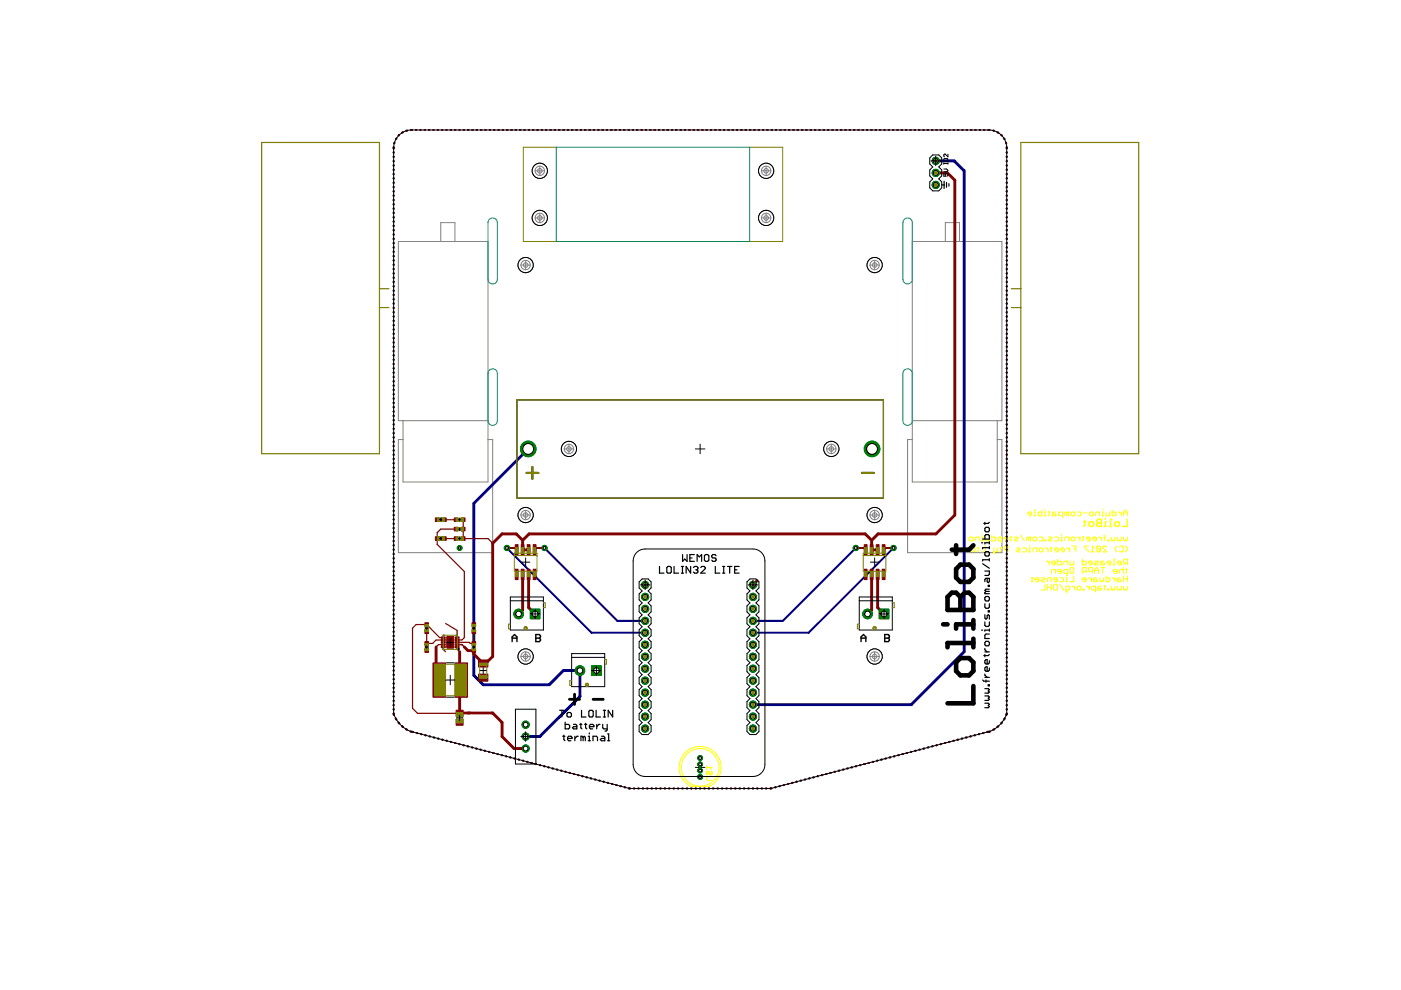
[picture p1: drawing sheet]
<svg xmlns="http://www.w3.org/2000/svg" width="297mm" height="210mm" viewBox="0 0 297 210" stroke-linecap="round" stroke-linejoin="round" font-family="sans-serif">
<path d="M147.4 162.7h2.1M148.4 161.7v2" fill="none" stroke="#000" stroke-width=".21"/>
<path d="M93.5 51.2v-4h3v4M200.4 51.2v-4h3v4M85.4 89.2v13h18.1v-51h-19v38h19M85.4 93.2h-.9v24h20v-24h-1M193.4 89.2h19v-38h-19v51h18v-13M193.4 93.2h-1v24h20v-24h-1" fill="none" stroke="#808080" stroke-width=".21"/>
<path d="M229.7 110.6h.6M230 110.4v1l-.3 .2M230.9 110.9l.2-.3h.5l.3 .3v.5l-.3 .2h-.5l-.2-.2zM232.8 110.1h.7v1.5h-.7l-.3-.2 .3-.5-.3-.5zM232.8 110.9h.7M234.1 111.6h.5M234.4 109.9v.2M234.6 110.6h-.2v1M235.2 111.6h.5M235.7 110.1h-.2v1.5M236.3 110.9l.3-.3h.5l.2 .3v.5l-.2 .2h-.5l-.3-.2zM239 110.1v1.5h-1" fill="none" stroke="#ff0" stroke-width=".3"/>
<g fill="none" stroke="#ff0" stroke-width=".21">
<path d="M205.5 114.1l.2-.2h.4l.2 .2v.4l-.2 .2h-.4l-.2-.2zM205.9 115.8v1.2h.6l.2-.2v-.4l-.2-.2h-.6M206.8 114.7v-.6l.2-.2h.6v.8M207.2 116.2h.4M207.4 116v.8l-.2 .2M208.1 114.7h.4M208.3 113.3v.2M208.5 113.9h-.2v.8M208.9 115.8v1.2h-.8M209 113.9v.8h.6l.2-.2v-.6M210.3 113.5v1.2h.6l.2-.2v-.4l-.2-.2h-.6M210.7 116.2v1l.4 .2"/>
<path d="M211.5 116.2v.6l-.2 .2h-.6M212 116.2h.4M212.2 116v.8l-.2 .2M212.4 114.7h-.6l-.2-.2v-.4l.2-.2h.6v1.2M213.7 114.3h-.8l.2-.4h.4l.2 .2v.4l-.2 .2h-.4M213.7 116.6h-.6l-.2-.2v-.4l.2-.2h.6v1.2M214.2 113.9h.4M214.4 113.7v.8l-.2 .2M215.1 113.9h.6l.2 .2-.8 .4 .2 .2h.6M215.5 116.2h.6l.2 .2-.2 .2h-.4l-.2 .2 .2 .2h.6M216.4 113.5l.8 1.2M216.8 116.2h.6l.2 .2v.4l-.2 .2h-.6"/>
<path d="M218.1 114.1l-.2-.2-.2 .2v.6M218.1 114.1l.4-.2v.8M218.1 114.1v.6M218.1 117h.4M218.3 115.6v.2M218.5 116.2h-.2v.8M218.7 109h-.8l.2-.4h.4l.2 .2v.4l-.2 .2h-.4M219 117v-.6l.2-.2h.6v.8M219.2 109.4h.4M219.2 113.9h.4l.2 .2v.4l-.2 .2h-.4l-.2-.2v-.4zM219.6 108.1h-.2v1.3M220.3 113.9h.6l.2 .2v.4l-.2 .2h-.6"/>
<path d="M220.3 116.4l.2-.2h.4l.2 .2v.4l-.2 .2h-.4l-.2-.2zM220.9 108.1v1.3h-.6l-.2-.2v-.4l.2-.2h.6M221.4 109.4h.4M221.6 107.9v.2M221.6 114.5h.2v.2h-.2zM221.6 116.2h.2l.4 .4M221.8 108.6h-.2v.8M221.8 119h.2l.4 .4M222.2 116.2v.8M222.2 108.6h.5M222.3 113.9h.6l.2 .2-.8 .4 .2 .2h.6M222.4 108.4v.8l-.2 .2"/>
<path d="M222.4 119v.8M222.7 116.2h.4M222.9 116v.8l-.2 .2M223.6 113.9h.6l.2 .2v.4l-.2 .2h-.6M223.8 119.4h-.9l.2-.4h.4l.3 .2v.4l-.3 .2h-.4M223.8 108.6h-.4l-.3 .2v.6h.7l.2-.2-.2-.2h-.7M224.2 118.6v1.2h.7l.1-.2v-.4l-.1-.2h-.7M224.4 116.6h-.8l.2-.4h.4l.2 .2v.4l-.2 .2h-.4M224.9 114.7h.4M225.1 113.3v.2M225.3 113.9h-.2v.8M225.3 109.4h-.6l-.2-.2v-.4l.2-.2h.6v1.2"/>
<path d="M225.6 119.8v-.6l.1-.2h.7v.8M225.7 116.6h-.8l.2-.4h.4l.2 .2v.4l-.2 .2h-.4M225.8 114.7v-.6l.2-.2h.6v.8M226.2 108.8v.6M226.2 108.8l.4-.2v.8M226.2 108.8l-.2-.2-.2 .2v.6M226.2 116.2h.2l.4 .4M226.8 116.2v.8M226.9 119v.8h.6l.2-.2v-.6M227.1 108.8l.2-.2h.4l.2 .2v.4l-.2 .2h-.4l-.2-.2zM227.1 114.1l.2-.2h.4l.2 .2v.4l-.2 .2h-.4l-.2-.2zM227.3 115.8h.8v1.2"/>
<path d="M227.7 116.4h.4M228.4 113.9h.2l.4 .4M228.4 108.6h.6l.2 .2v.4l-.2 .2h-.6M229 113.9v.8M229.4 113.9h.4M229.5 118.6v1.2h.6l.2-.2v-.4l-.2-.2h-.6M229.7 113.7v.8l-.3 .2M229.7 108.8h.8M230.7 115.8h-.8v.2l.8 .8v.2M231.2 114.3h-.8l.1-.4h.5l.2 .2v.4l-.2 .2h-.5M231.2 108.6h.4l.2 .2v.4l-.2 .2h-.4l-.2-.2v-.4zM231.2 117h.8"/>
<path d="M231.6 119.4h-.8l.2-.4h.4l.2 .2v.4l-.2 .2h-.4M232 116.2l-.4-.4v1.2M232.1 119h.6l.2 .2-.8 .4 .2 .2h.6M232.3 109.4v-.6l.2-.2h.6v.8M232.5 114.3h-.8l.2-.4h.4l.2 .2v.4l-.2 .2h-.4M232.5 116l.2-.2h.5l.1 .2v.8M232.5 116v.8l.2 .2h.5l.1-.2M232.5 116l.8 .8M233 113.9l.6 .4M233.6 113.9v.8M233.6 109.4h.4M233.8 107.9v.2"/>
<path d="M234 108.6h-.2v.8M234 119h-.4l-.2 .2v.6h.6l.2-.2-.2-.2h-.6M234 113.5l.2 .2v1M234 114.1h.4M234.5 108.6v.8h.6l.2-.2v-.6M234.7 116l-.3-.2h-.4l-.2 .2v.2l.9 .8h-.9M234.9 114.5h.2v.2h-.2zM235.5 119.4h-.8l.2-.4h.4l.2 .2v.4l-.2 .2h-.4M235.6 113.9v.6l.2 .2 .2-.2 .2 .2 .2-.2v-.6M235.8 108.1v1.3h.6l.2-.2v-.4l-.2-.2h-.6M236 119.8h.4M236.4 118.6h-.2v1.2"/>
<path d="M236.8 115.8l-.4 .4v.4l.4 .4M236.9 113.9v.6l.2 .2 .2-.2 .2 .2 .2-.2v-.6M237.1 108.6h.2l.4 .4M237.3 116l.2-.2h.4l.2 .2v.8l-.2 .2h-.4l-.2-.2M237.7 119.4h-.8l.2-.4h.4l.2 .2v.4l-.2 .2h-.4M237.7 108.6v.8M238.2 109.4v-.8l.4-.5 .4 .5v.8M238.2 113.9v.6l.2 .2 .2-.2 .2 .2 .2-.2v-.6M238.2 108.8h.8M238.6 115.8l.4 .4v.4l-.4 .4M238.6 119.4l-.4 .4M239 119.4h-.6l-.2-.2v-.4l.2-.2h.6v1.2"/>
<path d="M218.7 122.5h.2v.2h-.2zM218.7 123.1h.2v.2h-.2zM220.3 122.9h-.9l.2-.4h.4l.3 .2v.4l-.3 .2h-.4M220.7 122.5h.7l.2 .2-.2 .2h-.4l-.3 .2 .3 .2h.6M221.6 123.9v1.2h-.9M222.1 123.3v-.6l.2-.2h.6v.8M222.1 123.9v1.2M222.1 124.5h.8M222.9 123.9v1.2M222.9 121.6v-.7l.2-.2h.7v.9M223.6 123.9h.4l.2 .2v.8l-.2 .2h-.4l-.2-.2v-.8zM224.2 122.9h-.8l.2-.4h.4l.2 .2v.4l-.2 .2h-.4"/>
<path d="M224.7 122.5h.6l.2 .2v.4l-.2 .2h-.6M224.7 123.9l.8 1.2M225 121.2h-.8l.3-.5h.4l.1 .2v.4l-.1 .3h-.4M226 123.3h.4M226 125.1h.6l.2-.2v-.4l-.2-.2h-.6v1l.4 .2M226.2 121.9v.2M226.4 121.6h-.7l-.1-.3v-.4l.1-.2h.7v1.3M226.4 122.5h-.2v.8M227.1 120.3h.4l.2 .2v.8l-.2 .3h-.4l-.2-.3v-.8zM227.3 124.3h.2l.4 .4M227.7 122.1v1.2h-.8M227.9 124.3v.8"/>
<path d="M228.4 124.5l.2-.2h.4l.2 .2v.4l-.2 .2h-.4l-.2-.2zM229.7 124.9h.1v.2h-.1zM229.9 121.2l-.4 .4M230.3 121.2h-.6l-.2-.3v-.4l.2-.2h.6v1.3M230.3 122.9h-.8l.2-.4h.4l.2 .2v.4l-.2 .2h-.4M230.3 124.3h.2l.4 .4M230.8 122.5h.2l.4 .4M230.9 124.3v.8M231.4 122.5v.8M231.6 121.2h-.6l-.2-.3v-.4l.2-.2h.6v1.3M232.1 121.6v-.9l.4-.4 .4 .4v.9M232.1 120.9h.8"/>
<path d="M232.3 125.1h-.7l-.2-.2v-.4l.2-.2h.7v1.2M232.5 122.5h-.4l-.2 .2v.6h.6l.2-.2-.2-.2h-.6M233.2 122.5v.6l.2 .2 .2-.2 .2 .2 .2-.2v-.6M233.4 124.3h-.4l-.3 .2v.6h.7l.2-.2-.2-.2h-.7M233.4 120.3h.8M233.8 120.3v1.3M234 124.3h.4M234.2 124.1v.8l-.2 .2M234.5 122.1v1.2h.6l.2-.2v-.4l-.2-.2h-.6M234.9 124.9h.2v.2h-.2zM235.6 124.3v.6l.2 .2 .2-.2 .2 .2 .2-.2v-.6M235.8 122.5h.2l.4 .4"/>
<path d="M236.4 122.5v.8M236.8 121.2h-.8l.2-.5h.4l.2 .2v.4l-.2 .3h-.4M236.9 124.3v.6l.2 .2 .2-.2 .2 .2 .2-.2v-.6M237.5 122.5h-.4l-.2 .2v.6h.6l.2-.2-.2-.2h-.6M238.1 120.9l-.2-.2h-.4l-.2 .2v.7M238.1 120.3v1.3M238.2 124.3v.6l.2 .2 .2-.2 .2 .2 .2-.2v-.6M238.2 122.1v1.2M238.2 122.7h.8M238.6 120.7h.4M238.8 120.5v.8l-.2 .3M239 122.1v1.2"/>
<path d="M145.2 159.6a4.5 4.5 0 0 1 6.8 .5 4.5 4.5 0 0 1-1.6 6.6h-3.9a4.5 4.5 0 0 1-1.3-7.1zM149.6 163.9h1.6M149.8 162.3v.8M149.8 162.7h1.2l-.4 .4M150.8 163.5l.2 .2v.4l-.2 .2-.4-.2v-.4l-.2-.2-.4 .2v.4l.2 .2M151 164.7h-1l-.2 .2v.4l.2 .2h1"/>
<circle cx="148.4" cy="162.7" r="4"/>
</g>
<g fill="none" stroke="#000080" stroke-width=".42">
<path d="M83.5 31.2v.3M83.5 32.3v.1M83.5 33.2v.1M83.5 34.1v.1M83.5 35v.1M83.5 35.9v.1M83.5 36.9v.1M83.5 37.8v.1M83.5 38.7v.1M83.5 39.6v.1M83.6 30.2v.2M84 29.4l-.1 .1"/>
<path d="M84.6 28.6l-.1 .1M85.4 28l-.1 .1M86.3 27.7h-.2M87.1 27.6h.3M88.2 27.6h.1M89.1 27.6h.1M90 27.6h.1M91 27.6h.1M91.9 27.6h.1M92.8 27.6h.1M93.7 27.6h.1M94.6 27.6h.1"/>
<path d="M95.5 27.6h.2M96.5 27.6h.1M97.4 27.6h.1M98.3 27.6h.1M99.2 27.6h.1M100.1 27.6h.1M101 27.6h.2M102 27.6h.1M102.9 27.6h.1M103.8 27.6h.1M104.7 27.6h.1M105.7 27.6h.1"/>
<path d="M106.6 27.6h.1M107.5 27.6h.1M108.4 27.6h.1M109.3 27.6h.1M110.3 27.6h.1M111.2 27.6h.1M112.1 27.6h.1M113 27.6h.1M113.9 27.6h.1M114.9 27.6h.1M115.8 27.6h.1M116.7 27.6h.1"/>
<path d="M117.6 27.6h.1M118.5 27.6h.1M119.4 27.6h.1M120.4 27.6h.1M121.3 27.6h.1M122.2 27.6h.1M123.1 27.6h.1M124 27.6h.1M125 27.6h.1M125.9 27.6h.1M126.8 27.6h.1M127.7 27.6h.1"/>
<path d="M128.6 27.6h.1M129.6 27.6h.1M130.5 27.6h.1M131.4 27.6h.1M132.3 27.6h.1M133.2 27.6h.1M134.2 27.6h.1M135.1 27.6h.1M136 27.6h.1M136.9 27.6h.1M137.8 27.6h.1M138.7 27.6h.2"/>
<path d="M139.7 27.6h.1M140.6 27.6h.1M141.5 27.6h.1M142.4 27.6h.1M143.3 27.6h.1M144.3 27.6h.1M145.2 27.6h.1M146.1 27.6h.1M147 27.6h.1M147.9 27.6h.2M148.9 27.6h.1M149.8 27.6h.1"/>
<path d="M150.7 27.6h.1M151.6 27.6h.1M152.5 27.6h.2M153.5 27.6h.1M154.4 27.6h.1M155.3 27.6h.1M156.2 27.6h.1M157.1 27.6h.1M158.1 27.6h.1M159 27.6h.1M159.9 27.6h.1M160.8 27.6h.1"/>
<path d="M161.7 27.6h.1M162.6 27.6h.2M163.6 27.6h.1M164.5 27.6h.1M165.4 27.6h.1M166.3 27.6h.1M167.3 27.6h.1M168.2 27.6h.1M169.1 27.6h.1M170 27.6h.1M170.9 27.6h.1M171.9 27.6h.1"/>
<path d="M172.8 27.6h.1M173.7 27.6h.1M174.6 27.6h.1M175.5 27.6h.1M176.4 27.6h.2M177.4 27.6h.1M178.3 27.6h.1M179.2 27.6h.1M180.1 27.6h.1M181 27.6h.1M182 27.6h.1M182.9 27.6h.1"/>
<path d="M183.8 27.6h.1M184.7 27.6h.1M185.6 27.6h.1M186.6 27.6h.1M187.5 27.6h.1M188.4 27.6h.1M189.3 27.6h.1M190.2 27.6h.1M191.2 27.6h.1M192.1 27.6h.1M193 27.6h.1M193.9 27.6h.1"/>
<path d="M194.8 27.6h.1M195.7 27.6h.2M196.7 27.6h.1M197.6 27.6h.1M198.5 27.6h.1M199.4 27.6h.1M200.3 27.6h.1M201.3 27.6h.1M202.2 27.6h.1M203.1 27.6h.1M204 27.6h.1M204.9 27.6h.1"/>
<path d="M205.9 27.6h.1M206.8 27.6h.1M207.7 27.6h.1M208.6 27.6h.1M209.5 27.6h.3M210.6 27.7h.2M211.5 28l.1 .1M212.3 28.6l.1 .1M212.9 29.4l.1 .1M213.3 30.2v.2M213.4 31.2v.3M213.4 32.3v.1"/>
<path d="M213.4 33.2v.1M213.4 34.1v.1M213.4 35v.1M213.4 35.9v.1M213.4 36.9v.1M213.4 37.8v.1M213.4 38.7v.1M213.4 39.6v.1M83.5 40.5v.1M83.5 41.4v.1M83.5 42.4v.1M83.5 43.3v.1"/>
<path d="M83.5 44.2v.1M83.5 45.1v.1M83.5 46v.1M83.5 46.9v.1M83.5 47.8v.1M83.5 48.7v.2M83.5 49.7v.1M83.5 50.6v.1M83.5 51.5v.1M83.5 52.4v.1M83.5 53.3v.1M83.5 54.3v.1"/>
<path d="M83.5 55.2v.1M83.5 56.1v.1M83.5 57v.1M83.5 57.9v.1M83.5 58.8v.1M83.5 59.7v.1M213.4 40.5v.1M213.4 41.4v.1M213.4 42.4v.1M213.4 43.3v.1M213.4 44.2v.1M213.4 45.1v.1"/>
<path d="M213.4 46v.1M213.4 46.9v.1M213.4 47.8v.1M213.4 48.7v.2M213.4 49.7v.1M213.4 50.6v.1M213.4 51.5v.1M213.4 52.4v.1M213.4 53.3v.1M213.4 54.3v.1M213.4 55.2v.1M213.4 56.1v.1"/>
<path d="M213.4 57v.1M213.4 57.9v.1M213.4 58.8v.1M213.4 59.7v.1M83.5 60.7h.1M83.5 61.6v.1M83.5 62.5v.1M83.5 63.4v.1M83.5 64.3v.1M83.5 65.2v.1M83.5 66.1v.2M83.5 67.1v.1"/>
<path d="M83.5 68v.1M83.5 68.9v.1M83.5 69.8v.1M83.5 70.7v.1M83.5 71.6v.1M83.5 72.6v.1M83.5 73.5v.1M83.5 74.4v.1M83.5 75.3v.1M83.5 76.2v.1M83.5 77.1v.1M83.5 78v.1"/>
<path d="M83.5 79v.1M83.5 79.9v.1M213.4 60.7h.1M213.4 61.6v.1M213.4 62.5v.1M213.4 63.4v.1M213.4 64.3v.1M213.4 65.2v.1M213.4 66.1v.2M213.4 67.1v.1M213.4 68v.1M213.4 68.9v.1"/>
<path d="M213.4 69.8v.1M213.4 70.7v.1M213.4 71.6v.1M213.4 72.6v.1M213.4 73.5v.1M213.4 74.4v.1M213.4 75.3v.1M213.4 76.2v.1M213.4 77.1v.1M213.4 78v.1M213.4 79v.1M213.4 79.9v.1"/>
<path d="M83.5 80.8v.1M83.5 81.7v.1M83.5 82.6v.1M83.5 83.5v.1M83.5 84.5v.1M83.5 85.4v.1M83.5 86.3v.1M83.5 87.2v.1M83.5 88.1v.1M83.5 89v.1M83.5 89.9v.1M83.5 90.9v.1"/>
<path d="M83.5 91.8v.1M83.5 92.7v.1M83.5 93.6v.1M83.5 94.5v.1M83.5 95.4v.1M83.5 96.4v.1M83.5 97.3v.1M83.5 98.2v.1M83.5 99.1v.1M213.4 80.8v.1M213.4 81.7v.1M213.4 82.6v.1"/>
<path d="M213.4 83.5v.1M213.4 84.5v.1M213.4 85.4v.1M213.4 86.3v.1M213.4 87.2v.1M213.4 88.1v.1M213.4 89v.1M213.4 89.9v.1M213.4 90.9v.1M213.4 91.8v.1M213.4 92.7v.1M213.4 93.6v.1"/>
<path d="M213.4 94.5v.1M213.4 95.4v.1M213.4 96.4v.1M213.4 97.3v.1M213.4 98.2v.1M213.4 99.1v.1M83.5 100v.1M83.5 100.9v.1M83.5 101.8v.1M83.5 102.8h.1M83.5 103.7v.1M83.5 104.6v.1"/>
<path d="M83.5 105.5v.1M83.5 106.4v.1M83.5 107.3v.1M83.5 108.2v.2M83.5 109.2v.1M83.5 110.1v.1M83.5 111v.1M83.5 111.9v.1M83.5 112.8v.1M83.5 113.7v.1M83.5 114.7v.1M83.5 115.6v.1"/>
<path d="M83.5 116.5v.1M83.5 117.4v.1M83.5 118.3v.1M83.5 119.2v.1M107.5 116.2l17.9 18h11.4M115.4 116.2l15.5 15.4h5.9M181.4 116.2l-15.4 15.4h-6.4M189.4 116.2l-18 18h-11.8M213.4 100v.1M213.4 100.9v.1M213.4 101.8v.1M213.4 102.8h.1"/>
<path d="M213.4 103.7v.1M213.4 104.6v.1M213.4 105.5v.1M213.4 106.4v.1M213.4 107.3v.1M213.4 108.2v.2M213.4 109.2v.1M213.4 110.1v.1M213.4 111v.1M213.4 111.9v.1M213.4 112.8v.1M213.4 113.7v.1"/>
<path d="M213.4 114.7v.1M213.4 115.6v.1M213.4 116.5v.1M213.4 117.4v.1M213.4 118.3v.1M213.4 119.2v.1M83.5 120.1v.1M83.5 121.1v.1M83.5 122v.1M83.5 122.9v.1M83.5 123.8v.1M83.5 124.7v.1"/>
<path d="M83.5 125.6v.2M83.5 126.6v.1M83.5 127.5v.1M83.5 128.4v.1M83.5 129.3v.1M83.5 130.2v.1M83.5 131.1v.1M83.5 132v.1M83.5 133v.1M83.5 133.9v.1M83.5 134.8v.1M83.5 135.7v.1"/>
<path d="M83.5 136.6v.1M83.5 137.5v.1M83.5 138.5v.1M83.5 139.4v.1M213.4 120.1v.1M213.4 121.1v.1M213.4 122v.1M213.4 122.9v.1M213.4 123.8v.1M213.4 124.7v.1M213.4 125.6v.2M213.4 126.6v.1"/>
<path d="M213.4 127.5v.1M213.4 128.4v.1M213.4 129.3v.1M213.4 130.2v.1M213.4 131.1v.1M213.4 132v.1M213.4 133v.1M213.4 133.9v.1M213.4 134.8v.1M213.4 135.7v.1M213.4 136.6v.1M213.4 137.5v.1"/>
<path d="M213.4 138.5v.1M213.4 139.4v.1M83.5 151.3v.3M83.5 140.3v.1M83.5 141.2v.1M83.5 142.1v.1M83.5 143v.1M83.5 144h.1M83.5 144.9v.1M83.5 145.8v.1M83.5 146.7v.1M83.5 147.6v.1"/>
<path d="M83.5 148.5v.1M83.5 149.4v.1M83.5 150.3v.2M83.9 152.3l.1 .2M84.5 153.2l.2 .2M85.2 154l.2 .1M86.1 154.6l.2 .1M87 155.1l.6 .1M88.3 155.4h.2M89.3 155.6l.1 .1M90.1 155.9h.2M91.1 156.1h.1"/>
<path d="M91.9 156.4h.2M92.9 156.6h.1M93.7 156.8h.2M94.7 157.1h.1M95.5 157.3h.2M96.5 157.5h.1M97.3 157.8h.2M98.3 158h.1M99.1 158.2l.2 .1M100.1 158.5h.1M100.9 158.7h.2M101.9 158.9l.1 .1"/>
<path d="M102.7 159.2h.2M103.7 159.4h.1M104.5 159.6l.2 .1M105.5 159.9h.1M191.4 159.9h-.1M192.3 159.6l-.1 .1M193.2 159.4h-.1M194.1 159.2h-.1M195 158.9l-.1 .1M195.9 158.7h-.1M196.8 158.5h-.1M197.7 158.2l-.1 .1"/>
<path d="M198.6 158h-.1M199.5 157.8h-.1M200.4 157.5h-.1M201.3 157.3h-.1M202.2 157.1h-.1M203.1 156.8h-.1M204 156.6h-.1M204.9 156.4h-.1M205.8 156.1h-.1M206.7 155.9h-.1M207.6 155.6l-.1 .1M208.5 155.4h-.1"/>
<path d="M209.9 155.1l-.6 .1M210.8 154.6l-.2 .1M211.7 154l-.2 .1M212.4 153.2l-.1 .2M213 152.3l-.1 .2M213.4 140.3v.1M213.4 141.2v.1M213.4 142.1v.1M213.4 143v.1M213.4 144h.1M213.4 144.9v.1M213.4 145.8v.1"/>
<path d="M213.4 146.7v.1M213.4 147.6v.1M213.4 148.5v.1M213.4 149.4v.1M213.4 150.3v.2M213.4 151.3v.3M106.3 160.1h.2M107.3 160.3l.1 .1M108.1 160.6h.2M109.1 160.8h.1M109.9 161l.2 .1M110.8 161.3h.2"/>
<path d="M111.7 161.5h.2M112.6 161.8h.2M113.5 162h.2M114.4 162.2h.2M115.3 162.5h.2M116.2 162.7h.2M117.1 162.9h.2M118 163.2h.2M118.9 163.4h.2M119.8 163.6l.2 .1M120.7 163.9h.2M121.6 164.1h.2"/>
<path d="M122.5 164.3l.2 .1M123.4 164.6h.1M124.3 164.8h.2M125.2 165l.1 .1M126.1 165.3h.2M127 165.5h.1M127.9 165.7l.2 .1M128.8 166h.1M129.7 166.2h.2M130.6 166.4l.1 .1M131.5 166.7h.2M132.4 166.9h.1"/>
<path d="M133.3 167.2h.3M134.4 167.2h.1M135.3 167.2h.1M136.2 167.2h.2M137.2 167.2h.1M138.1 167.2h.1M139 167.2h.2M140 167.2h.1M140.9 167.2h.1M141.8 167.2h.2M142.8 167.2h.1M143.7 167.2h.1"/>
<path d="M144.7 167.2h.1M145.6 167.2h.1M146.5 167.2h.1M147.4 167.2h.2M148.4 167.2h.1M149.3 167.2h.1M150.2 167.2h.2M151.2 167.2h.1M152.1 167.2h.1M153.1 167.2h.1M154 167.2h.1M154.9 167.2h.1"/>
<path d="M155.9 167.2h.1M156.8 167.2h.1M157.7 167.2h.1M158.6 167.2h.2M159.6 167.2h.1M160.5 167.2h.1M161.5 167.2h.1M162.4 167.2h.1M163.6 167.2h-.3M164.4 166.9h-.1M165.4 166.7h-.2M166.2 166.4l-.1 .1"/>
<path d="M167.2 166.2h-.2M168 166h-.1M169 165.7l-.2 .1M169.8 165.5h-.1M170.8 165.3h-.2M171.6 165l-.1 .1M172.6 164.8h-.2M173.4 164.6h-.1M174.3 164.3l-.1 .1M175.2 164.1h-.1M176.1 163.9h-.1M177 163.6l-.1 .1"/>
<path d="M177.9 163.4h-.1M178.8 163.2h-.1M179.7 162.9h-.1M180.6 162.7h-.1M181.5 162.5h-.1M182.4 162.2h-.1M183.3 162h-.1M184.2 161.8h-.1M185.1 161.5h-.1M186 161.3h-.1M186.9 161l-.1 .1M187.8 160.8h-.1"/>
<path d="M188.7 160.6h-.1M189.6 160.3l-.1 .1M190.5 160.1h-.1"/>
</g>
<path d="M198.4 34.1h3.9l2.1 2.1v102l-11.2 11.2h-33.6M112 95.2l-11.5 11.5v36.5l1.9 2h14.1l2.9-3h3.6v5.5l-8.6 8.5h-3" fill="none" stroke="#000080" stroke-width=".61"/>
<circle cx="198.4" cy="34.1" r=".76" fill="#008000" stroke="#008000" stroke-width=".21"/>
<circle cx="198.4" cy="34.1" r=".51" fill="#fff" stroke="#000" stroke-width=".21"/>
<circle cx="198.4" cy="36.7" r=".76" fill="#008000" stroke="#008000" stroke-width=".21"/>
<circle cx="198.4" cy="36.7" r=".51" fill="#fff" stroke="#000" stroke-width=".21"/>
<circle cx="198.4" cy="39.2" r=".76" fill="#008000" stroke="#008000" stroke-width=".21"/>
<circle cx="198.4" cy="39.2" r=".51" fill="#fff" stroke="#000" stroke-width=".21"/>
<circle cx="148.4" cy="164.7" r=".55" fill="#008000" stroke="#008000" stroke-width=".21"/>
<circle cx="148.4" cy="164.7" r=".3" fill="#fff" stroke="#000" stroke-width=".21"/>
<circle cx="148.4" cy="163.4" r=".51" fill="#008000" stroke="#008000" stroke-width=".21"/>
<circle cx="148.4" cy="163.4" r=".3" fill="#fff" stroke="#000" stroke-width=".21"/>
<circle cx="148.4" cy="162.1" r=".51" fill="#008000" stroke="#008000" stroke-width=".21"/>
<circle cx="148.4" cy="162.1" r=".3" fill="#fff" stroke="#000" stroke-width=".21"/>
<circle cx="148.4" cy="160.7" r=".51" fill="#008000" stroke="#008000" stroke-width=".21"/>
<circle cx="148.4" cy="160.7" r=".3" fill="#fff" stroke="#000" stroke-width=".21"/>
<path d="M112.4 129.2h2.1v2h-2.1z" fill="#008000" stroke="#008000" stroke-width=".21"/>
<circle cx="113.5" cy="130.2" r=".59" fill="#fff" stroke="#000" stroke-width=".21"/>
<circle cx="110" cy="130.2" r="1.02" fill="#008000" stroke="#008000" stroke-width=".21"/>
<circle cx="110" cy="130.2" r=".59" fill="#fff" stroke="#000" stroke-width=".21"/>
<path d="M186.4 129.2h2v2h-2z" fill="#008000" stroke="#008000" stroke-width=".21"/>
<circle cx="187.4" cy="130.2" r=".59" fill="#fff" stroke="#000" stroke-width=".21"/>
<circle cx="183.9" cy="130.2" r="1.02" fill="#008000" stroke="#008000" stroke-width=".21"/>
<circle cx="183.9" cy="130.2" r=".59" fill="#fff" stroke="#000" stroke-width=".21"/>
<circle cx="159.6" cy="124" r=".76" fill="#008000" stroke="#008000" stroke-width=".21"/>
<circle cx="159.6" cy="124" r=".51" fill="#fff" stroke="#000" stroke-width=".21"/>
<circle cx="159.6" cy="126.6" r=".76" fill="#008000" stroke="#008000" stroke-width=".21"/>
<circle cx="159.6" cy="126.6" r=".51" fill="#fff" stroke="#000" stroke-width=".21"/>
<circle cx="159.6" cy="129.1" r=".76" fill="#008000" stroke="#008000" stroke-width=".21"/>
<circle cx="159.6" cy="129.1" r=".51" fill="#fff" stroke="#000" stroke-width=".21"/>
<circle cx="159.6" cy="131.6" r=".76" fill="#008000" stroke="#008000" stroke-width=".21"/>
<circle cx="159.6" cy="131.6" r=".51" fill="#fff" stroke="#000" stroke-width=".21"/>
<circle cx="159.6" cy="134.2" r=".76" fill="#008000" stroke="#008000" stroke-width=".21"/>
<circle cx="159.6" cy="134.2" r=".51" fill="#fff" stroke="#000" stroke-width=".21"/>
<circle cx="159.6" cy="136.7" r=".76" fill="#008000" stroke="#008000" stroke-width=".21"/>
<circle cx="159.6" cy="136.7" r=".51" fill="#fff" stroke="#000" stroke-width=".21"/>
<circle cx="159.6" cy="139.2" r=".76" fill="#008000" stroke="#008000" stroke-width=".21"/>
<circle cx="159.6" cy="139.2" r=".51" fill="#fff" stroke="#000" stroke-width=".21"/>
<circle cx="159.6" cy="141.8" r=".76" fill="#008000" stroke="#008000" stroke-width=".21"/>
<circle cx="159.6" cy="141.8" r=".51" fill="#fff" stroke="#000" stroke-width=".21"/>
<circle cx="159.6" cy="144.3" r=".76" fill="#008000" stroke="#008000" stroke-width=".21"/>
<circle cx="159.6" cy="144.3" r=".51" fill="#fff" stroke="#000" stroke-width=".21"/>
<circle cx="159.6" cy="146.9" r=".76" fill="#008000" stroke="#008000" stroke-width=".21"/>
<circle cx="159.6" cy="146.9" r=".51" fill="#fff" stroke="#000" stroke-width=".21"/>
<circle cx="159.6" cy="149.4" r=".76" fill="#008000" stroke="#008000" stroke-width=".21"/>
<circle cx="159.6" cy="149.4" r=".51" fill="#fff" stroke="#000" stroke-width=".21"/>
<circle cx="159.6" cy="151.9" r=".76" fill="#008000" stroke="#008000" stroke-width=".21"/>
<circle cx="159.6" cy="151.9" r=".51" fill="#fff" stroke="#000" stroke-width=".21"/>
<circle cx="159.6" cy="154.5" r=".76" fill="#008000" stroke="#008000" stroke-width=".21"/>
<circle cx="159.6" cy="154.5" r=".51" fill="#fff" stroke="#000" stroke-width=".21"/>
<circle cx="136.8" cy="124" r=".76" fill="#008000" stroke="#008000" stroke-width=".21"/>
<circle cx="136.8" cy="124" r=".51" fill="#fff" stroke="#000" stroke-width=".21"/>
<circle cx="136.8" cy="126.6" r=".76" fill="#008000" stroke="#008000" stroke-width=".21"/>
<circle cx="136.8" cy="126.6" r=".51" fill="#fff" stroke="#000" stroke-width=".21"/>
<circle cx="136.8" cy="129.1" r=".76" fill="#008000" stroke="#008000" stroke-width=".21"/>
<circle cx="136.8" cy="129.1" r=".51" fill="#fff" stroke="#000" stroke-width=".21"/>
<circle cx="136.8" cy="131.6" r=".76" fill="#008000" stroke="#008000" stroke-width=".21"/>
<circle cx="136.8" cy="131.6" r=".51" fill="#fff" stroke="#000" stroke-width=".21"/>
<circle cx="136.8" cy="134.2" r=".76" fill="#008000" stroke="#008000" stroke-width=".21"/>
<circle cx="136.8" cy="134.2" r=".51" fill="#fff" stroke="#000" stroke-width=".21"/>
<circle cx="136.8" cy="136.7" r=".76" fill="#008000" stroke="#008000" stroke-width=".21"/>
<circle cx="136.8" cy="136.7" r=".51" fill="#fff" stroke="#000" stroke-width=".21"/>
<circle cx="136.8" cy="139.2" r=".76" fill="#008000" stroke="#008000" stroke-width=".21"/>
<circle cx="136.8" cy="139.2" r=".51" fill="#fff" stroke="#000" stroke-width=".21"/>
<circle cx="136.8" cy="141.8" r=".76" fill="#008000" stroke="#008000" stroke-width=".21"/>
<circle cx="136.8" cy="141.8" r=".51" fill="#fff" stroke="#000" stroke-width=".21"/>
<circle cx="136.8" cy="144.3" r=".76" fill="#008000" stroke="#008000" stroke-width=".21"/>
<circle cx="136.8" cy="144.3" r=".51" fill="#fff" stroke="#000" stroke-width=".21"/>
<circle cx="136.8" cy="146.9" r=".76" fill="#008000" stroke="#008000" stroke-width=".21"/>
<circle cx="136.8" cy="146.9" r=".51" fill="#fff" stroke="#000" stroke-width=".21"/>
<circle cx="136.8" cy="149.4" r=".76" fill="#008000" stroke="#008000" stroke-width=".21"/>
<circle cx="136.8" cy="149.4" r=".51" fill="#fff" stroke="#000" stroke-width=".21"/>
<circle cx="136.8" cy="151.9" r=".76" fill="#008000" stroke="#008000" stroke-width=".21"/>
<circle cx="136.8" cy="151.9" r=".51" fill="#fff" stroke="#000" stroke-width=".21"/>
<circle cx="136.8" cy="154.5" r=".76" fill="#008000" stroke="#008000" stroke-width=".21"/>
<circle cx="136.8" cy="154.5" r=".51" fill="#fff" stroke="#000" stroke-width=".21"/>
<circle cx="111.4" cy="153.6" r=".76" fill="#008000" stroke="#008000" stroke-width=".21"/>
<circle cx="111.4" cy="153.6" r=".51" fill="#fff" stroke="#000" stroke-width=".21"/>
<circle cx="111.4" cy="156.2" r=".76" fill="#008000" stroke="#008000" stroke-width=".21"/>
<circle cx="111.4" cy="156.2" r=".51" fill="#fff" stroke="#000" stroke-width=".21"/>
<circle cx="111.4" cy="158.7" r=".76" fill="#008000" stroke="#008000" stroke-width=".21"/>
<circle cx="111.4" cy="158.7" r=".51" fill="#fff" stroke="#000" stroke-width=".21"/>
<circle cx="184.9" cy="95.2" r="1.65" fill="#008000" stroke="#008000" stroke-width=".21"/>
<circle cx="184.9" cy="95.2" r="1.14" fill="#fff" stroke="#000" stroke-width=".21"/>
<circle cx="112" cy="95.2" r="1.65" fill="#008000" stroke="#008000" stroke-width=".21"/>
<circle cx="112" cy="95.2" r="1.14" fill="#fff" stroke="#000" stroke-width=".21"/>
<path d="M125.4 141.2h2.1v2h-2.1z" fill="#008000" stroke="#008000" stroke-width=".21"/>
<circle cx="126.4" cy="142.2" r=".59" fill="#fff" stroke="#000" stroke-width=".21"/>
<circle cx="123" cy="142.2" r="1.02" fill="#008000" stroke="#008000" stroke-width=".21"/>
<circle cx="123" cy="142.2" r=".59" fill="#fff" stroke="#000" stroke-width=".21"/>
<circle cx="97.5" cy="116.2" r=".51" fill="#008000" stroke="#008000" stroke-width=".21"/>
<circle cx="97.5" cy="116.2" r=".25" fill="#fff" stroke="#000" stroke-width=".21"/>
<circle cx="181.4" cy="116.2" r=".55" fill="#008000" stroke="#008000" stroke-width=".21"/>
<circle cx="181.4" cy="116.2" r=".3" fill="#fff" stroke="#000" stroke-width=".21"/>
<circle cx="189.4" cy="116.2" r=".55" fill="#008000" stroke="#008000" stroke-width=".21"/>
<circle cx="189.4" cy="116.2" r=".3" fill="#fff" stroke="#000" stroke-width=".21"/>
<circle cx="107.5" cy="116.2" r=".55" fill="#008000" stroke="#008000" stroke-width=".21"/>
<circle cx="107.5" cy="116.2" r=".3" fill="#fff" stroke="#000" stroke-width=".21"/>
<circle cx="115.4" cy="116.2" r=".55" fill="#008000" stroke="#008000" stroke-width=".21"/>
<circle cx="115.4" cy="116.2" r=".3" fill="#fff" stroke="#000" stroke-width=".21"/>
<g fill="#800000" stroke="#800000" stroke-width=".21">
<path d="M111.8 115.5h.6v2.2h-.6z"/>
<path d="M111.8 120.7h.6v2.2h-.6z"/>
<path d="M113.1 115.5h.5v2.2h-.5z"/>
<path d="M110.5 115.5h.6v2.2h-.6z"/>
<path d="M109.2 115.5h.6v2.2h-.6z"/>
<path d="M113.1 120.7h.5v2.2h-.5z"/>
<path d="M110.5 120.7h.6v2.2h-.6z"/>
<path d="M109.2 120.7h.6v2.2h-.6z"/>
<path d="M185.8 115.5h.6v2.2h-.6z"/>
<path d="M185.8 120.7h.6v2.2h-.6z"/>
<path d="M187 115.5h.6v2.2h-.6z"/>
<path d="M184.5 115.5h.6v2.2h-.6z"/>
<path d="M183.2 115.5h.6v2.2h-.6z"/>
<path d="M187 120.7h.6v2.2h-.6z"/>
<path d="M184.5 120.7h.6v2.2h-.6z"/>
<path d="M183.2 120.7h.6v2.2h-.6z"/>
<path d="M96.7 150.6h1.5v1.3h-1.5z"/>
<path d="M96.7 152.5h1.5v1.3h-1.5z"/>
<path d="M100.1 132h.7v.8h-.7z"/>
<path d="M100.1 133.6h.7v.7h-.7z"/>
<path d="M100.1 137.6h.7v.7h-.7z"/>
<path d="M100.1 136h.7v.8h-.7z"/>
<path d="M101.5 139.9h1.9v1.5h-1.9z"/>
<path d="M101.5 142.9h1.9v1.5h-1.9z"/>
<path d="M97.8 109.8h.8v.8h-.8z"/>
<path d="M96.3 109.8h.8v.8h-.8z"/>
<path d="M92.3 109.8h.8v.8h-.8z"/>
<path d="M93.8 109.8h.8v.8h-.8z"/>
<path d="M96.5 140.5h2.6v7.3h-2.6z"/>
<path d="M91.8 140.5h2.7v7.3h-2.7z"/>
<path d="M90.1 133.6h.7v.7h-.7z"/>
<path d="M90.1 132h.7v.8h-.7z"/>
<path d="M90.1 137.6h.7v.7h-.7z"/>
<path d="M90.1 136h.7v.8h-.7z"/>
<path d="M97.8 111.8h.8v.8h-.8z"/>
<path d="M96.3 111.8h.8v.8h-.8z"/>
<path d="M97.8 113.8h.8v.8h-.8z"/>
<path d="M96.3 113.8h.8v.8h-.8z"/>
<path d="M92.3 113.8h.8v.8h-.8z"/>
<path d="M93.8 113.8h.8v.8h-.8z"/>
</g>
<g fill="#800000" stroke="#800000" stroke-width=".21">
<path d="M94.8 135h1.4v2.4h-1.4z" fill-rule="evenodd"/>
<path d="M96.5 137h.8v.3h-.8z" fill-rule="evenodd"/>
<path d="M96.5 136.5h.8v.3h-.8z" fill-rule="evenodd"/>
<path d="M96.5 136.1l.8-.1v.3h-.8z" fill-rule="evenodd"/>
<path d="M96.5 135.5h.8v.3h-.8z" fill-rule="evenodd"/>
<path d="M96.5 135.1l.8-.1v.3h-.8z" fill-rule="evenodd"/>
<path d="M93.6 136.1l.8-.1v.3h-.8z" fill-rule="evenodd"/>
<path d="M93.6 135.5h.8v.3h-.8z" fill-rule="evenodd"/>
<path d="M93.6 135.1l.8-.1v.3h-.8z" fill-rule="evenodd"/>
<path d="M93.6 137h.8v.3h-.8z" fill-rule="evenodd"/>
<path d="M93.6 136.5h.8v.3h-.8z" fill-rule="evenodd"/>
</g>
<g fill="none" stroke="#800000" stroke-width=".42">
<path d="M83.5 31.2v.3M83.5 32.3v.1M83.5 33.2v.1M83.5 34.1v.1M83.5 35v.1M83.5 35.9v.1M83.5 36.9v.1M83.5 37.8v.1M83.5 38.7v.1M83.5 39.6v.1M83.6 30.2v.2M84 29.4l-.1 .1"/>
<path d="M84.6 28.6l-.1 .1M85.4 28l-.1 .1M86.3 27.7h-.2M87.1 27.6h.3M88.2 27.6h.1M89.1 27.6h.1M90 27.6h.1M91 27.6h.1M91.9 27.6h.1M92.8 27.6h.1M93.7 27.6h.1M94.6 27.6h.1"/>
<path d="M95.5 27.6h.2M96.5 27.6h.1M97.4 27.6h.1M98.3 27.6h.1M99.2 27.6h.1M100.1 27.6h.1M101 27.6h.2M102 27.6h.1M102.9 27.6h.1M103.8 27.6h.1M104.7 27.6h.1M105.7 27.6h.1"/>
<path d="M106.6 27.6h.1M107.5 27.6h.1M108.4 27.6h.1M109.3 27.6h.1M110.3 27.6h.1M111.2 27.6h.1M112.1 27.6h.1M113 27.6h.1M113.9 27.6h.1M114.9 27.6h.1M115.8 27.6h.1M116.7 27.6h.1"/>
<path d="M117.6 27.6h.1M118.5 27.6h.1M119.4 27.6h.1M120.4 27.6h.1M121.3 27.6h.1M122.2 27.6h.1M123.1 27.6h.1M124 27.6h.1M125 27.6h.1M125.9 27.6h.1M126.8 27.6h.1M127.7 27.6h.1"/>
<path d="M128.6 27.6h.1M129.6 27.6h.1M130.5 27.6h.1M131.4 27.6h.1M132.3 27.6h.1M133.2 27.6h.1M134.2 27.6h.1M135.1 27.6h.1M136 27.6h.1M136.9 27.6h.1M137.8 27.6h.1M138.7 27.6h.2"/>
<path d="M139.7 27.6h.1M140.6 27.6h.1M141.5 27.6h.1M142.4 27.6h.1M143.3 27.6h.1M144.3 27.6h.1M145.2 27.6h.1M146.1 27.6h.1M147 27.6h.1M147.9 27.6h.2M148.9 27.6h.1M149.8 27.6h.1"/>
<path d="M150.7 27.6h.1M151.6 27.6h.1M152.5 27.6h.2M153.5 27.6h.1M154.4 27.6h.1M155.3 27.6h.1M156.2 27.6h.1M157.1 27.6h.1M158.1 27.6h.1M159 27.6h.1M159.9 27.6h.1M160.8 27.6h.1"/>
<path d="M161.7 27.6h.1M162.6 27.6h.2M163.6 27.6h.1M164.5 27.6h.1M165.4 27.6h.1M166.3 27.6h.1M167.3 27.6h.1M168.2 27.6h.1M169.1 27.6h.1M170 27.6h.1M170.9 27.6h.1M171.9 27.6h.1"/>
<path d="M172.8 27.6h.1M173.7 27.6h.1M174.6 27.6h.1M175.5 27.6h.1M176.4 27.6h.2M177.4 27.6h.1M178.3 27.6h.1M179.2 27.6h.1M180.1 27.6h.1M181 27.6h.1M182 27.6h.1M182.9 27.6h.1"/>
<path d="M183.8 27.6h.1M184.7 27.6h.1M185.6 27.6h.1M186.6 27.6h.1M187.5 27.6h.1M188.4 27.6h.1M189.3 27.6h.1M190.2 27.6h.1M191.2 27.6h.1M192.1 27.6h.1M193 27.6h.1M193.9 27.6h.1"/>
<path d="M194.8 27.6h.1M195.7 27.6h.2M196.7 27.6h.1M197.6 27.6h.1M198.5 27.6h.1M199.4 27.6h.1M200.3 27.6h.1M201.3 27.6h.1M202.2 27.6h.1M203.1 27.6h.1M204 27.6h.1M204.9 27.6h.1"/>
<path d="M205.9 27.6h.1M206.8 27.6h.1M207.7 27.6h.1M208.6 27.6h.1M209.5 27.6h.3M210.6 27.7h.2M211.5 28l.1 .1M212.3 28.6l.1 .1M212.9 29.4l.1 .1M213.3 30.2v.2M213.4 31.2v.3M213.4 32.3v.1"/>
<path d="M213.4 33.2v.1M213.4 34.1v.1M213.4 35v.1M213.4 35.9v.1M213.4 36.9v.1M213.4 37.8v.1M213.4 38.7v.1M213.4 39.6v.1M83.5 40.5v.1M83.5 41.4v.1M83.5 42.4v.1M83.5 43.3v.1"/>
<path d="M83.5 44.2v.1M83.5 45.1v.1M83.5 46v.1M83.5 46.9v.1M83.5 47.8v.1M83.5 48.7v.2M83.5 49.7v.1M83.5 50.6v.1M83.5 51.5v.1M83.5 52.4v.1M83.5 53.3v.1M83.5 54.3v.1"/>
<path d="M83.5 55.2v.1M83.5 56.1v.1M83.5 57v.1M83.5 57.9v.1M83.5 58.8v.1M83.5 59.7v.1M213.4 40.5v.1M213.4 41.4v.1M213.4 42.4v.1M213.4 43.3v.1M213.4 44.2v.1M213.4 45.1v.1"/>
<path d="M213.4 46v.1M213.4 46.9v.1M213.4 47.8v.1M213.4 48.7v.2M213.4 49.7v.1M213.4 50.6v.1M213.4 51.5v.1M213.4 52.4v.1M213.4 53.3v.1M213.4 54.3v.1M213.4 55.2v.1M213.4 56.1v.1"/>
<path d="M213.4 57v.1M213.4 57.9v.1M213.4 58.8v.1M213.4 59.7v.1M83.5 60.7h.1M83.5 61.6v.1M83.5 62.5v.1M83.5 63.4v.1M83.5 64.3v.1M83.5 65.2v.1M83.5 66.1v.2M83.5 67.1v.1"/>
<path d="M83.5 68v.1M83.5 68.9v.1M83.5 69.8v.1M83.5 70.7v.1M83.5 71.6v.1M83.5 72.6v.1M83.5 73.5v.1M83.5 74.4v.1M83.5 75.3v.1M83.5 76.2v.1M83.5 77.1v.1M83.5 78v.1"/>
<path d="M83.5 79v.1M83.5 79.9v.1M213.4 60.7h.1M213.4 61.6v.1M213.4 62.5v.1M213.4 63.4v.1M213.4 64.3v.1M213.4 65.2v.1M213.4 66.1v.2M213.4 67.1v.1M213.4 68v.1M213.4 68.9v.1"/>
<path d="M213.4 69.8v.1M213.4 70.7v.1M213.4 71.6v.1M213.4 72.6v.1M213.4 73.5v.1M213.4 74.4v.1M213.4 75.3v.1M213.4 76.2v.1M213.4 77.1v.1M213.4 78v.1M213.4 79v.1M213.4 79.9v.1"/>
<path d="M83.5 80.8v.1M83.5 81.7v.1M83.5 82.6v.1M83.5 83.5v.1M83.5 84.5v.1M83.5 85.4v.1M83.5 86.3v.1M83.5 87.2v.1M83.5 88.1v.1M83.5 89v.1M83.5 89.9v.1M83.5 90.9v.1"/>
<path d="M83.5 91.8v.1M83.5 92.7v.1M83.5 93.6v.1M83.5 94.5v.1M83.5 95.4v.1M83.5 96.4v.1M83.5 97.3v.1M83.5 98.2v.1M83.5 99.1v.1M213.4 80.8v.1M213.4 81.7v.1M213.4 82.6v.1"/>
<path d="M213.4 83.5v.1M213.4 84.5v.1M213.4 85.4v.1M213.4 86.3v.1M213.4 87.2v.1M213.4 88.1v.1M213.4 89v.1M213.4 89.9v.1M213.4 90.9v.1M213.4 91.8v.1M213.4 92.7v.1M213.4 93.6v.1"/>
<path d="M213.4 94.5v.1M213.4 95.4v.1M213.4 96.4v.1M213.4 97.3v.1M213.4 98.2v.1M213.4 99.1v.1M83.5 100v.1M83.5 100.9v.1M83.5 101.8v.1M83.5 102.8h.1M83.5 103.7v.1M83.5 104.6v.1"/>
<path d="M83.5 105.5v.1M83.5 106.4v.1M83.5 107.3v.1M83.5 108.2v.2M83.5 109.2v.1M83.5 110.1v.1M83.5 111v.1M83.5 111.9v.1M83.5 112.8v.1M83.5 113.7v.1M83.5 114.7v.1M83.5 115.6v.1"/>
<path d="M83.5 116.5v.1M83.5 117.4v.1M83.5 118.3v.1M83.5 119.2v.1M107.5 116.2h1.7l.3 .4M115.4 116.2h-1.7l-.4 .4M181.4 116.2h1.7l.4 .4M189.4 116.2h-1.7l-.4 .4M213.4 100v.1M213.4 100.9v.1M213.4 101.8v.1M213.4 102.8h.1"/>
<path d="M213.4 103.7v.1M213.4 104.6v.1M213.4 105.5v.1M213.4 106.4v.1M213.4 107.3v.1M213.4 108.2v.2M213.4 109.2v.1M213.4 110.1v.1M213.4 111v.1M213.4 111.9v.1M213.4 112.8v.1M213.4 113.7v.1"/>
<path d="M213.4 114.7v.1M213.4 115.6v.1M213.4 116.5v.1M213.4 117.4v.1M213.4 118.3v.1M213.4 119.2v.1M83.5 120.1v.1M83.5 121.1v.1M83.5 122v.1M83.5 122.9v.1M83.5 123.8v.1M83.5 124.7v.1"/>
<path d="M83.5 125.6v.2M83.5 126.6v.1M83.5 127.5v.1M83.5 128.4v.1M83.5 129.3v.1M83.5 130.2v.1M83.5 131.1v.1M83.5 132v.1M83.5 133v.1M83.5 133.9v.1M83.5 134.8v.1M83.5 135.7v.1"/>
<path d="M83.5 136.6v.1M83.5 137.5v.1M83.5 138.5v.1M83.5 139.4v.1M213.4 120.1v.1M213.4 121.1v.1M213.4 122v.1M213.4 122.9v.1M213.4 123.8v.1M213.4 124.7v.1M213.4 125.6v.2M213.4 126.6v.1"/>
<path d="M213.4 127.5v.1M213.4 128.4v.1M213.4 129.3v.1M213.4 130.2v.1M213.4 131.1v.1M213.4 132v.1M213.4 133v.1M213.4 133.9v.1M213.4 134.8v.1M213.4 135.7v.1M213.4 136.6v.1M213.4 137.5v.1"/>
<path d="M213.4 138.5v.1M213.4 139.4v.1M83.5 151.3v.3M83.5 140.3v.1M83.5 141.2v.1M83.5 142.1v.1M83.5 143v.1M83.5 144h.1M83.5 144.9v.1M83.5 145.8v.1M83.5 146.7v.1M83.5 147.6v.1"/>
<path d="M83.5 148.5v.1M83.5 149.4v.1M83.5 150.3v.2M83.9 152.3l.1 .2M84.5 153.2l.2 .2M85.2 154l.2 .1M86.1 154.6l.2 .1M87 155.1l.6 .1M88.3 155.4h.2M89.3 155.6l.1 .1M90.1 155.9h.2M91.1 156.1h.1"/>
<path d="M91.9 156.4h.2M92.9 156.6h.1M93.7 156.8h.2M94.7 157.1h.1M95.5 157.3h.2M96.5 157.5h.1M97.3 157.8h.2M98.3 158h.1M99.1 158.2l.2 .1M100.1 158.5h.1M100.9 158.7h.2M101.9 158.9l.1 .1"/>
<path d="M102.7 159.2h.2M103.7 159.4h.1M104.5 159.6l.2 .1M105.5 159.9h.1M191.4 159.9h-.1M192.3 159.6l-.1 .1M193.2 159.4h-.1M194.1 159.2h-.1M195 158.9l-.1 .1M195.9 158.7h-.1M196.8 158.5h-.1M197.7 158.2l-.1 .1"/>
<path d="M198.6 158h-.1M199.5 157.8h-.1M200.4 157.5h-.1M201.3 157.3h-.1M202.2 157.1h-.1M203.1 156.8h-.1M204 156.6h-.1M204.9 156.4h-.1M205.8 156.1h-.1M206.7 155.9h-.1M207.6 155.6l-.1 .1M208.5 155.4h-.1"/>
<path d="M209.9 155.1l-.6 .1M210.8 154.6l-.2 .1M211.7 154l-.2 .1M212.4 153.2l-.1 .2M213 152.3l-.1 .2M213.4 140.3v.1M213.4 141.2v.1M213.4 142.1v.1M213.4 143v.1M213.4 144h.1M213.4 144.9v.1M213.4 145.8v.1"/>
<path d="M213.4 146.7v.1M213.4 147.6v.1M213.4 148.5v.1M213.4 149.4v.1M213.4 150.3v.2M213.4 151.3v.3M106.3 160.1h.2M107.3 160.3l.1 .1M108.1 160.6h.2M109.1 160.8h.1M109.9 161l.2 .1M110.8 161.3h.2"/>
<path d="M111.7 161.5h.2M112.6 161.8h.2M113.5 162h.2M114.4 162.2h.2M115.3 162.5h.2M116.2 162.7h.2M117.1 162.9h.2M118 163.2h.2M118.9 163.4h.2M119.8 163.6l.2 .1M120.7 163.9h.2M121.6 164.1h.2"/>
<path d="M122.5 164.3l.2 .1M123.4 164.6h.1M124.3 164.8h.2M125.2 165l.1 .1M126.1 165.3h.2M127 165.5h.1M127.9 165.7l.2 .1M128.8 166h.1M129.7 166.2h.2M130.6 166.4l.1 .1M131.5 166.7h.2M132.4 166.9h.1"/>
<path d="M133.3 167.2h.3M134.4 167.2h.1M135.3 167.2h.1M136.2 167.2h.2M137.2 167.2h.1M138.1 167.2h.1M139 167.2h.2M140 167.2h.1M140.9 167.2h.1M141.8 167.2h.2M142.8 167.2h.1M143.7 167.2h.1"/>
<path d="M144.7 167.2h.1M145.6 167.2h.1M146.5 167.2h.1M147.4 167.2h.2M148.4 167.2h.1M149.3 167.2h.1M150.2 167.2h.2M151.2 167.2h.1M152.1 167.2h.1M153.1 167.2h.1M154 167.2h.1M154.9 167.2h.1"/>
<path d="M155.9 167.2h.1M156.8 167.2h.1M157.7 167.2h.1M158.6 167.2h.2M159.6 167.2h.1M160.5 167.2h.1M161.5 167.2h.1M162.4 167.2h.1M163.6 167.2h-.3M164.4 166.9h-.1M165.4 166.7h-.2M166.2 166.4l-.1 .1"/>
<path d="M167.2 166.2h-.2M168 166h-.1M169 165.7l-.2 .1M169.8 165.5h-.1M170.8 165.3h-.2M171.6 165l-.1 .1M172.6 164.8h-.2M173.4 164.6h-.1M174.3 164.3l-.1 .1M175.2 164.1h-.1M176.1 163.9h-.1M177 163.6l-.1 .1"/>
<path d="M177.9 163.4h-.1M178.8 163.2h-.1M179.7 162.9h-.1M180.6 162.7h-.1M181.5 162.5h-.1M182.4 162.2h-.1M183.3 162h-.1M184.2 161.8h-.1M185.1 161.5h-.1M186 161.3h-.1M186.9 161l-.1 .1M187.8 160.8h-.1"/>
<path d="M188.7 160.6h-.1M189.6 160.3l-.1 .1M190.5 160.1h-.1"/>
</g>
<g fill="none" stroke="#800000" stroke-width=".25">
<path d="M94.2 114.2h2.5M94.2 110.2h2.5M96.7 112.2h-3.2l-.8 .7v2.5l5.7 5.8v14l-.4 .5h-1.1M98.2 110.2v4h5.3l1 1M90.5 133.9v2.5h1.2l.8-.7h1.5M94 137.2v.5l.5 .5M94 135.2h-.8l-2.7-2.8h-2.3l-.7 .8v17l1 1h9M94 136.7h-1l-.5 .5M94 135.7h.1M94.5 132.2l2.4 1.5v1.5M96.9 137.2v.5l.6 .5M96.9 136.7h.1"/>
<path d="M100.5 133.9v2.5h-.8l-.2-.2h-2.6"/>
</g>
<g fill="none" stroke="#800000" stroke-width=".61">
<path d="M198.4 36.7h2.5l1.5 1.5v71l-4 4h-12.2l-1.4 1.4M110.8 114.6v2h1.3M110.8 114.6l-1.3-1.4h-3.1l-1.9 2v24l-1.5 1.5h-.6l-1.9-2v-.8h-1.3l-.8-.7M110.8 114.6l1.4-1.4h71.2l1.4 1.4M184.8 114.6v2h1.3M92.5 137.2v6.3M97.5 138.2v5.6M110.8 121.8v7.5l-.8 .9M112.1 121.8v7l1.4 1.4M160.5 123.1l-.9 .9M184.8 121.8v7.5l-.9 .9M186.1 121.8v7l1.3 1.4"/>
<path d="M97.8 144.2l-.3 .3v6.7h7l1.9 2v3l2.6 2.5h2.4"/>
</g>
<path d="M96.9 136.7h1.1l.4 .5" fill="none" stroke="#800000" stroke-width=".32"/>
<path d="M92.5 143.5l.6 .7M97.5 143.8l.3 .4M99.2 151.2h.3" fill="none" stroke="#800000" stroke-width=".51"/>
<circle cx="198.4" cy="34.1" r=".76" fill="#008000" stroke="#008000" stroke-width=".21"/>
<circle cx="198.4" cy="34.1" r=".51" fill="#fff" stroke="#000" stroke-width=".21"/>
<circle cx="198.4" cy="36.7" r=".76" fill="#008000" stroke="#008000" stroke-width=".21"/>
<circle cx="198.4" cy="36.7" r=".51" fill="#fff" stroke="#000" stroke-width=".21"/>
<circle cx="198.4" cy="39.2" r=".76" fill="#008000" stroke="#008000" stroke-width=".21"/>
<circle cx="198.4" cy="39.2" r=".51" fill="#fff" stroke="#000" stroke-width=".21"/>
<circle cx="148.4" cy="164.7" r=".55" fill="#008000" stroke="#008000" stroke-width=".21"/>
<circle cx="148.4" cy="164.7" r=".3" fill="#fff" stroke="#000" stroke-width=".21"/>
<circle cx="148.4" cy="163.4" r=".51" fill="#008000" stroke="#008000" stroke-width=".21"/>
<circle cx="148.4" cy="163.4" r=".3" fill="#fff" stroke="#000" stroke-width=".21"/>
<circle cx="148.4" cy="162.1" r=".51" fill="#008000" stroke="#008000" stroke-width=".21"/>
<circle cx="148.4" cy="162.1" r=".3" fill="#fff" stroke="#000" stroke-width=".21"/>
<circle cx="148.4" cy="160.7" r=".51" fill="#008000" stroke="#008000" stroke-width=".21"/>
<circle cx="148.4" cy="160.7" r=".3" fill="#fff" stroke="#000" stroke-width=".21"/>
<path d="M112.4 129.2h2.1v2h-2.1z" fill="#008000" stroke="#008000" stroke-width=".21"/>
<circle cx="113.5" cy="130.2" r=".59" fill="#fff" stroke="#000" stroke-width=".21"/>
<circle cx="110" cy="130.2" r="1.02" fill="#008000" stroke="#008000" stroke-width=".21"/>
<circle cx="110" cy="130.2" r=".59" fill="#fff" stroke="#000" stroke-width=".21"/>
<path d="M186.4 129.2h2v2h-2z" fill="#008000" stroke="#008000" stroke-width=".21"/>
<circle cx="187.4" cy="130.2" r=".59" fill="#fff" stroke="#000" stroke-width=".21"/>
<circle cx="183.9" cy="130.2" r="1.02" fill="#008000" stroke="#008000" stroke-width=".21"/>
<circle cx="183.9" cy="130.2" r=".59" fill="#fff" stroke="#000" stroke-width=".21"/>
<circle cx="159.6" cy="124" r=".76" fill="#008000" stroke="#008000" stroke-width=".21"/>
<circle cx="159.6" cy="124" r=".51" fill="#fff" stroke="#000" stroke-width=".21"/>
<circle cx="159.6" cy="126.6" r=".76" fill="#008000" stroke="#008000" stroke-width=".21"/>
<circle cx="159.6" cy="126.6" r=".51" fill="#fff" stroke="#000" stroke-width=".21"/>
<circle cx="159.6" cy="129.1" r=".76" fill="#008000" stroke="#008000" stroke-width=".21"/>
<circle cx="159.6" cy="129.1" r=".51" fill="#fff" stroke="#000" stroke-width=".21"/>
<circle cx="159.6" cy="131.6" r=".76" fill="#008000" stroke="#008000" stroke-width=".21"/>
<circle cx="159.6" cy="131.6" r=".51" fill="#fff" stroke="#000" stroke-width=".21"/>
<circle cx="159.6" cy="134.2" r=".76" fill="#008000" stroke="#008000" stroke-width=".21"/>
<circle cx="159.6" cy="134.2" r=".51" fill="#fff" stroke="#000" stroke-width=".21"/>
<circle cx="159.6" cy="136.7" r=".76" fill="#008000" stroke="#008000" stroke-width=".21"/>
<circle cx="159.6" cy="136.7" r=".51" fill="#fff" stroke="#000" stroke-width=".21"/>
<circle cx="159.6" cy="139.2" r=".76" fill="#008000" stroke="#008000" stroke-width=".21"/>
<circle cx="159.6" cy="139.2" r=".51" fill="#fff" stroke="#000" stroke-width=".21"/>
<circle cx="159.6" cy="141.8" r=".76" fill="#008000" stroke="#008000" stroke-width=".21"/>
<circle cx="159.6" cy="141.8" r=".51" fill="#fff" stroke="#000" stroke-width=".21"/>
<circle cx="159.6" cy="144.3" r=".76" fill="#008000" stroke="#008000" stroke-width=".21"/>
<circle cx="159.6" cy="144.3" r=".51" fill="#fff" stroke="#000" stroke-width=".21"/>
<circle cx="159.6" cy="146.9" r=".76" fill="#008000" stroke="#008000" stroke-width=".21"/>
<circle cx="159.6" cy="146.9" r=".51" fill="#fff" stroke="#000" stroke-width=".21"/>
<circle cx="159.6" cy="149.4" r=".76" fill="#008000" stroke="#008000" stroke-width=".21"/>
<circle cx="159.6" cy="149.4" r=".51" fill="#fff" stroke="#000" stroke-width=".21"/>
<circle cx="159.6" cy="151.9" r=".76" fill="#008000" stroke="#008000" stroke-width=".21"/>
<circle cx="159.6" cy="151.9" r=".51" fill="#fff" stroke="#000" stroke-width=".21"/>
<circle cx="159.6" cy="154.5" r=".76" fill="#008000" stroke="#008000" stroke-width=".21"/>
<circle cx="159.6" cy="154.5" r=".51" fill="#fff" stroke="#000" stroke-width=".21"/>
<circle cx="136.8" cy="124" r=".76" fill="#008000" stroke="#008000" stroke-width=".21"/>
<circle cx="136.8" cy="124" r=".51" fill="#fff" stroke="#000" stroke-width=".21"/>
<circle cx="136.8" cy="126.6" r=".76" fill="#008000" stroke="#008000" stroke-width=".21"/>
<circle cx="136.8" cy="126.6" r=".51" fill="#fff" stroke="#000" stroke-width=".21"/>
<circle cx="136.8" cy="129.1" r=".76" fill="#008000" stroke="#008000" stroke-width=".21"/>
<circle cx="136.8" cy="129.1" r=".51" fill="#fff" stroke="#000" stroke-width=".21"/>
<circle cx="136.8" cy="131.6" r=".76" fill="#008000" stroke="#008000" stroke-width=".21"/>
<circle cx="136.8" cy="131.6" r=".51" fill="#fff" stroke="#000" stroke-width=".21"/>
<circle cx="136.8" cy="134.2" r=".76" fill="#008000" stroke="#008000" stroke-width=".21"/>
<circle cx="136.8" cy="134.2" r=".51" fill="#fff" stroke="#000" stroke-width=".21"/>
<circle cx="136.8" cy="136.7" r=".76" fill="#008000" stroke="#008000" stroke-width=".21"/>
<circle cx="136.8" cy="136.7" r=".51" fill="#fff" stroke="#000" stroke-width=".21"/>
<circle cx="136.8" cy="139.2" r=".76" fill="#008000" stroke="#008000" stroke-width=".21"/>
<circle cx="136.8" cy="139.2" r=".51" fill="#fff" stroke="#000" stroke-width=".21"/>
<circle cx="136.8" cy="141.8" r=".76" fill="#008000" stroke="#008000" stroke-width=".21"/>
<circle cx="136.8" cy="141.8" r=".51" fill="#fff" stroke="#000" stroke-width=".21"/>
<circle cx="136.8" cy="144.3" r=".76" fill="#008000" stroke="#008000" stroke-width=".21"/>
<circle cx="136.8" cy="144.3" r=".51" fill="#fff" stroke="#000" stroke-width=".21"/>
<circle cx="136.8" cy="146.9" r=".76" fill="#008000" stroke="#008000" stroke-width=".21"/>
<circle cx="136.8" cy="146.9" r=".51" fill="#fff" stroke="#000" stroke-width=".21"/>
<circle cx="136.8" cy="149.4" r=".76" fill="#008000" stroke="#008000" stroke-width=".21"/>
<circle cx="136.8" cy="149.4" r=".51" fill="#fff" stroke="#000" stroke-width=".21"/>
<circle cx="136.8" cy="151.9" r=".76" fill="#008000" stroke="#008000" stroke-width=".21"/>
<circle cx="136.8" cy="151.9" r=".51" fill="#fff" stroke="#000" stroke-width=".21"/>
<circle cx="136.8" cy="154.5" r=".76" fill="#008000" stroke="#008000" stroke-width=".21"/>
<circle cx="136.8" cy="154.5" r=".51" fill="#fff" stroke="#000" stroke-width=".21"/>
<circle cx="111.4" cy="153.6" r=".76" fill="#008000" stroke="#008000" stroke-width=".21"/>
<circle cx="111.4" cy="153.6" r=".51" fill="#fff" stroke="#000" stroke-width=".21"/>
<circle cx="111.4" cy="156.2" r=".76" fill="#008000" stroke="#008000" stroke-width=".21"/>
<circle cx="111.4" cy="156.2" r=".51" fill="#fff" stroke="#000" stroke-width=".21"/>
<circle cx="111.4" cy="158.7" r=".76" fill="#008000" stroke="#008000" stroke-width=".21"/>
<circle cx="111.4" cy="158.7" r=".51" fill="#fff" stroke="#000" stroke-width=".21"/>
<circle cx="184.9" cy="95.2" r="1.65" fill="#008000" stroke="#008000" stroke-width=".21"/>
<circle cx="184.9" cy="95.2" r="1.14" fill="#fff" stroke="#000" stroke-width=".21"/>
<circle cx="112" cy="95.2" r="1.65" fill="#008000" stroke="#008000" stroke-width=".21"/>
<circle cx="112" cy="95.2" r="1.14" fill="#fff" stroke="#000" stroke-width=".21"/>
<path d="M125.4 141.2h2.1v2h-2.1z" fill="#008000" stroke="#008000" stroke-width=".21"/>
<circle cx="126.4" cy="142.2" r=".59" fill="#fff" stroke="#000" stroke-width=".21"/>
<circle cx="123" cy="142.2" r="1.02" fill="#008000" stroke="#008000" stroke-width=".21"/>
<circle cx="123" cy="142.2" r=".59" fill="#fff" stroke="#000" stroke-width=".21"/>
<circle cx="97.5" cy="116.2" r=".51" fill="#008000" stroke="#008000" stroke-width=".21"/>
<circle cx="97.5" cy="116.2" r=".25" fill="#fff" stroke="#000" stroke-width=".21"/>
<circle cx="181.4" cy="116.2" r=".55" fill="#008000" stroke="#008000" stroke-width=".21"/>
<circle cx="181.4" cy="116.2" r=".3" fill="#fff" stroke="#000" stroke-width=".21"/>
<circle cx="189.4" cy="116.2" r=".55" fill="#008000" stroke="#008000" stroke-width=".21"/>
<circle cx="189.4" cy="116.2" r=".3" fill="#fff" stroke="#000" stroke-width=".21"/>
<circle cx="107.5" cy="116.2" r=".55" fill="#008000" stroke="#008000" stroke-width=".21"/>
<circle cx="107.5" cy="116.2" r=".3" fill="#fff" stroke="#000" stroke-width=".21"/>
<circle cx="115.4" cy="116.2" r=".55" fill="#008000" stroke="#008000" stroke-width=".21"/>
<circle cx="115.4" cy="116.2" r=".3" fill="#fff" stroke="#000" stroke-width=".21"/>
<path d="M202.7 115.6v1.9M203.6 119.7h1.9l.9 .9v1.9l-.9 .9h-1.9l-.9-.9v-1.9zM206.4 115.6l-.9 .9h-3.7M200 132.4h.9M200.9 126.6l.9-.9h.9l.9 .9 1-.9h.9l.9 .9v2.7h-5.5zM203.6 126.6v2.7M206.4 131.5v1.8M206.4 135.4v1.8M206.4 132.4h-3.7v.9M206.4 136.3h-5.5v.9M202.7 140.4l.9-.9h1.9l.9 .9v1.9l-.9 .9h-1.9l-.9-.9zM206.4 145.5v3.6h-5.5" fill="none" stroke="#000" stroke-width=".97"/>
<g fill="none" stroke="#000" stroke-width=".25">
<path d="M199.7 39.2h.5M200.2 38.4v1.6M200.7 38.7v1M201.2 38.9v.6M109.6 84.8h77.7v20.8h-77.7zM97.3 110.4h.3M97.3 109.9h.3M97.3 112.4h.3M97.3 111.9h.3M97.3 114.4h.3M97.3 113.9h.3M144.7 117.6v1.4l.5-.5 .5 .5v-1.4"/>
<path d="M146.3 118.3h.4M147.2 117.6h-.9v1.4h.9M147.8 119v-1.4l.5 .5 .5-.5v1.4M149.6 117.6h.5l.2 .2v1l-.2 .2h-.5l-.2-.2v-1zM151.8 117.8l-.2-.2h-.5l-.2 .2 .2 .5h.5l.2 .2-.2 .5h-.5l-.2-.2M208.1 115.1h.2M208.3 114.3h1.5v-.7l-.3-.3h-.5l-.2 .3v.7M208.3 119.5l1.5 1M208.8 112l.2-.2h.5l.3 .2v.5l-.3 .3h-.5l-.2-.3zM208.8 110.7v.5M209 116.9h.5l.3 .3v.5l-.3 .2h-.5l-.2-.2v-.5zM209.8 114.9v.4"/>
<path d="M209.8 115.9v.5M209.8 118.4v.5M209.8 115.1h-1v.2M209.8 116.1h-1.5v.3M209.8 118.7h-1.5v.2M209.8 110.7l-.3 .3h-.9M90.2 133.1v.2M90.2 137.1v.2M90.7 133.1v.2M90.7 137.1v.2M100.2 133.1v.2M100.2 137.1v.2"/>
<path d="M100.7 133.1v.2M100.7 137.1v.2M139.8 120.1v1.4h1M141.4 120.3l.2-.2h.5l.2 .2v1l-.2 .2h-.5l-.2-.2zM142.9 120.1v1.4h1M144.5 121.5h.4M144.5 120.1h.4M144.7 120.1v1.4M146.4 120.1v1.4l-.9-1.4v1.4M147 120.3l.3-.2h.4l.3 .2v.3l-.3 .2M147.5 120.8h.2M147.7 120.8l.3 .3-.3 .4h-.4l-.3-.2"/>
<path d="M148.6 120.3l.2-.2h.5l.2 .2v.3l-.9 .9h.9M151.7 120.1v1.4h.9M153.2 121.5h.5M153.2 120.1h.5M153.4 120.1v1.4M154.2 120.1h1M154.7 120.1v1.4M155.8 120.8h.5M156.7 120.1h-.9v1.4h.9M208.1 133.6h.2M208.8 121.1h1v.7l-.3 .2h-.7M208.8 128v.7l.2 .3h.5l.3-.3v-.7"/>
<path d="M208.8 130.3v.7l.2 .3 .3-.3v-.4l.2-.3 .3 .3v.7M208.8 131.9v.7l.2 .2h.5l.3-.2v-.7M208.8 137.5v.3l.5 .4M208.8 138.8v.5M208.8 138.2h1M209 126.5h.5l.3 .2v.5l-.3 .2h-.5l-.2-.2v-.5zM209 136h.5l.3 .2v.5l-.3 .2h-.5l-.2-.2v-.5zM209 125.4l-.2 .5h1M209 125.4h.8M209.3 122.6v.7l.2 .2 .3-.2v-.7h-.8l-.2 .3v.4M209.5 124.1h.3v.2h-.3zM209.5 129.5h.3v.2h-.3z"/>
<path d="M209.8 133.4v.4M209.8 133.6h-1v.2M209.8 134.4h-.8l-.2 .3v.7h1M209.8 138.8l-.3 .2h-.9M209.8 124.9h-.8l-.2 .3 .2 .2M118.7 150.6h.9M119.1 150.6v1.4M119.3 156.1h.5M119.5 155.9v.9l.3 .3M119.8 153.1v1.4h.7l.3-.2v-.5l-.3-.2h-.7M120.3 156.6h1l-.2-.5h-.5l-.3 .2v.5l.3 .3h.5M120.4 151.1h.5l.3 .2v.5l-.3 .2h-.5l-.2-.2v-.5z"/>
<path d="M121.6 153.6h.5l.2 .2v.7h-.7l-.2-.2 .2-.2h.7M121.9 156.1v1M122.6 156.1h-.3l-.4 .5M122.9 153.6h.5M123.1 153.4v.9l.3 .2M123.3 150.6v1.4h.9M123.6 156.3l-.4-.2v1M123.6 156.3v.8M123.6 156.3l.3-.2 .2 .2v.8M123.9 153.6h.5M124.2 153.4v.9l.2 .2M124.7 156.1h.2v1"/>
<path d="M124.7 157.1h.5M124.9 155.4v.2M125 154.1h.9v-.3l-.2-.2h-.5l-.2 .2v.5l.2 .2h.5M125.1 150.6h.4l.3 .2v1l-.3 .2h-.4l-.3-.2v-1zM125.7 157.1v-1h.7l.3 .2v.8M126.4 150.6v1.4h.9M126.5 153.6v.9M127.2 153.6h-.2l-.5 .5M127.5 156.1h.5l.2 .2v.8h-.7l-.2-.3 .2-.2h.7M127.8 153.6v.7l.2 .2h.7M127.9 150.6h.5M127.9 152h.5"/>
<path d="M128.2 150.6v1.4M128.7 153.6v1.2l-.4 .2M128.8 157.1h.5M128.8 155.6h.3v1.5M129.9 150.6v1.4l-1-1.4v1.4M208.3 144.2l.3 .2h1.2M208.8 149.1h.7l.3 .2-.3 .3 .3 .2-.3 .3h-.7M208.8 147.6h.7l.3 .2-.3 .2 .3 .3-.3 .2h-.7M208.8 146h.7l.3 .2-.3 .3 .3 .2-.3 .3h-.7M208.8 143.6h1M208.8 142.9v.3l.5 .4M209 144.2v.5"/>
<path d="M209.5 145.2h.3v.2h-.3zM209.8 140.1v.4l-.3 .3h-.5l-.2-.3v-.4l.2-.3h.3v1M209.8 141.6v.5l-.3 .2h-.5l-.2-.2v-.5l.2-.2h.3v.9"/>
</g>
<g fill="none" stroke="#000" stroke-width=".21">
<path d="M84.4 28.9l.4-.4a3.7 3.7 0 0 1 2.5-.9h122.4a3.8 3.8 0 0 1 3.7 3.8v120a6 6 0 0 1-4 3.8l-46 12h-29.9l-46-12a5.9 5.9 0 0 1-4-3.8v-120a3.7 3.7 0 0 1 .9-2.5zM197.1 33.5l.7-.6h1.2l.7 .6v1.3l-.7 .6 .7 .6v1.3l-.7 .6 .7 .7v1.2l-.7 .7h-1.2l-.7-.7v-1.2l.7-.7-.7-.6v-1.3l.7-.6-.7-.6zM197.4 34.1h2M198.4 33.1v2M200.1 33.8l.2-.2h.5l.2 .5-.7 .1zM200.1 36.8v.6h.5l-.2-.5 .4-.1 .2 .1-.2 .5M200.1 34.7h.9M200.1 34.5v.3M200.1 35.8h.6l.3 .3-.3 .3h-.6M201 32.7v.6l-.7-.6-.2 .1 .2 .5M201 34.5v.3M147.4 95.2h2.1"/>
<path d="M148.4 94.2v2M93.2 110.2h.5M93.2 114.2h.5M93.3 109.7v.9M93.3 113.7v.9M93.5 109.9v.5M93.5 113.9v.5M93.6 109.8v.8l-.3-.4zM93.6 113.8v.8l-.3-.4zM97.2 110.2h.5M97.2 112.2h.5M97.2 114.2h.5"/>
<path d="M97.5 109.9v.5M97.5 111.9v.5M97.5 113.9v.5M110.6 119.2h1.7M111.4 118.3v1.8M134.8 117.3l1.1-.8 .9-.1h22.8a2.54 2.54 0 0 1 2.6 2.5v43.2a2.54 2.54 0 0 1-2.6 2.5h-22.8a2.54 2.54 0 0 1-2.6-2.5v-43.2l.2-.8zM184.6 119.2h1.7M185.4 118.3v1.8M90.2 133.2h.5M90.2 137.2h.5M90.5 132.9v.5M90.5 136.9v.5"/>
<path d="M94 137.4v.3h.3M94.3 134.7h-.3v.2M94.7 136.2h1.5M95.5 135.4v1.6M96.6 134.7h.4v.2M97 137.4v.3h-.4M100.2 133.2h.5M100.2 137.2h.5M100.5 132.9v.5M100.5 136.9v.5M108.2 126.6h7v7h-7zM108.2 127.4h7"/>
<path d="M112.4 130.2h2.1M113.5 129.2v2M121.2 138.6h7v7h-7zM121.2 139.4h7M135.5 123.4l.6-.7h1.3l.6 .7v1.3l-.6 .6 .6 .6v1.3l-.6 .6 .6 .7v1.2l-.6 .7 .6 .6v1.2l-.6 .7 .6 .6v1.3l-.6 .6 .6 .7v1.2l-.6 .7 .6 .6v1.3l-.6 .6 .6 .6v1.3l-.6 .6 .6 .7v1.2l-.6 .7 .6 .6v1.3l-.6 .6 .6 .7v1.2l-.6 .7 .6 .6v1.3l-.6 .6 .6 .6v1.3l-.6 .6h-1.3l-.6-.6v-1.3l.6-.6-.6-.6v-1.3l.6-.6-.6-.7v-1.2l.6-.7-.6-.6v-1.3l.6-.6-.6-.7v-1.2l.6-.7-.6-.6v-1.3l.6-.6-.6-.6v-1.3l.6-.6-.6-.7v-1.2l.6-.7-.6-.6v-1.3l.6-.6-.6-.7v-1.2l.6-.6-.6-.7v-1.2l.6-.7-.6-.6v-1.3l.6-.6-.6-.6zM135.8 124h2M136.8 123v2M158.4 123.4l.6-.7h1.3l.6 .7v1.3l-.6 .6 .6 .6v1.3l-.6 .6 .6 .7v1.2l-.6 .7 .6 .6v1.2l-.6 .7 .6 .6v1.3l-.6 .6 .6 .7v1.2l-.6 .7 .6 .6v1.3l-.6 .6 .6 .6v1.3l-.6 .6 .6 .7v1.2l-.6 .7 .6 .6v1.3l-.6 .6 .6 .7v1.2l-.6 .7 .6 .6v1.3l-.6 .6 .6 .6v1.3l-.6 .6h-1.3l-.6-.6v-1.3l.6-.6-.6-.6v-1.3l.6-.6-.6-.7v-1.2l.6-.7-.6-.6v-1.3l.6-.6-.6-.7v-1.2l.6-.7-.6-.6v-1.3l.6-.6-.6-.6v-1.3l.6-.6-.6-.7v-1.2l.6-.7-.6-.6v-1.3l.6-.6-.6-.7v-1.2l.6-.6-.6-.7v-1.2l.6-.7-.6-.6v-1.3l.6-.6-.6-.6zM158.6 124h2.1M159.6 123v2M182.2 126.6h7v7h-7zM182.2 127.4h7"/>
<path d="M186.4 130.2h2M187.4 129.2v2M94.4 144.2h2.1M94.7 140.5h1.6M94.7 147.8h1.6M95.5 143.2v2M96.9 152.2h1.2M97.5 151.6v1.2M101.8 142.2h1.3M102.4 141.5v1.4M109.3 150.4h4.3v11.6h-4.3zM110.4 156.2h2.1"/>
<path d="M111.4 155.2v2M125.4 142.2h2.1M126.4 141.2v2"/>
<circle cx="111.4" cy="56.2" r="1.61"/>
</g>
<path d="M108.6 136v-1l.5-.5 .5 .5v1M108.6 135.3h1M113.6 135.3h.7M113.6 134.5h.7l.3 .3v.2l-.3 .3 .3 .3v.2l-.3 .2h-.7zM182.6 135.3h1M182.6 136v-1l.5-.5 .5 .5v1M187.6 135.3h.7M187.6 134.5h.7l.3 .3v.2l-.3 .3 .3 .3v.2l-.3 .2h-.7z" fill="none" stroke="#000" stroke-width=".3"/>
<path d="M120.7 148.3h2.2M121.8 147.2v2.2M125.8 148.3h2.1" fill="none" stroke="#000" stroke-width=".59"/>
<circle cx="97.2" cy="137.6" r=".15" fill="#000" stroke="#000" stroke-width=".21"/>
<path d="M112.9 99v2.5M111.6 100.3h2.6M182.7 100.3h2.6" fill="none" stroke="#000" stroke-width=".42"/>
<path d="M55.5 30.2h25v66h-25zM216.4 30.2h25v66h-25zM80.5 65.2h2M80.5 61.2h2M214.4 65.2h2M214.4 61.2h2M109.6 84.8h77.7v20.8h-77.7z" fill="none" stroke="#808000" stroke-width=".25"/>
<g fill="none" stroke="#808000" stroke-width=".21">
<path d="M117.9 31.2h-6.9v20h6.9M158.9 31.2h7v20h-7M92.9 110.5h1.1M92.9 109.9h1.1M92.9 114.5h1.1M92.9 113.9h1.1M96.9 110.5h1.1M96.9 109.9h1.1M96.9 112.5h1.1M96.9 111.9h1.1M96.9 114.5h1.1M96.9 113.9h1.1"/>
<path d="M109.1 117.3h4.8v3.8h-4.8zM109.1 117.8h4.8M183 117.3h4.8v3.8h-4.8zM183 117.8h4.8M90.1 132.7v1M90.1 136.7v1M90.8 132.7v1M90.8 136.7v1M94 134.7h3v3h-3zM100.1 132.7v1M100.1 136.7v1M100.8 132.7v1"/>
<path d="M100.8 136.7v1M108.2 132.3h-.4v1h.4M115.2 127.8h.4v1h-.4M128.2 139.8h.4v1h-.4M182.2 132.3h-.4v1h.4M189.2 127.8h.4v1h-.4M92.1 140.8h6.7v6.7h-6.7zM96.8 151.8v.8M98.1 151.8v.8M101.7 140.7v3M103.2 140.7v3M121.2 144.3h-.4v1h.4"/>
</g>
<g fill="#808000" stroke="#808000" stroke-width=".21">
<path d="M198.1 38.9h.5v.6h-.5z"/>
<path d="M198.1 36.4h.5v.5h-.5z"/>
<path d="M198.1 33.9h.5v.5h-.5z"/>
<path d="M113.1 116.1h.5v1.1h-.5z"/>
<path d="M111.8 116.1h.5v1.1h-.5z"/>
<path d="M110.6 116.1h.5v1.1h-.5z"/>
<path d="M109.3 116.1h.5v1.1h-.5z"/>
<path d="M109.3 121.2h.5v1.1h-.5z"/>
<path d="M110.6 121.2h.5v1.1h-.5z"/>
<path d="M111.8 121.2h.5v1.1h-.5z"/>
<path d="M113.1 121.2h.5v1.1h-.5z"/>
<path d="M187.1 116.1h.5v1.1h-.5z"/>
<path d="M185.8 116.1h.5v1.1h-.5z"/>
<path d="M184.6 116.1h.5v1.1h-.5z"/>
<path d="M183.3 116.1h.5v1.1h-.5z"/>
<path d="M183.3 121.2h.5v1.1h-.5z"/>
<path d="M184.6 121.2h.5v1.1h-.5z"/>
<path d="M185.8 121.2h.5v1.1h-.5z"/>
<path d="M187.1 121.2h.5v1.1h-.5z"/>
<path d="M159.4 139h.5v.5h-.5z"/>
<path d="M159.4 136.4h.5v.5h-.5z"/>
<path d="M159.4 133.9h.5v.5h-.5z"/>
<path d="M159.4 131.4h.5v.5h-.5z"/>
<path d="M159.4 128.8h.5v.5h-.5z"/>
<path d="M159.4 126.3h.5v.5h-.5z"/>
<path d="M159.4 123.8h.5v.5h-.5z"/>
<path d="M159.4 154.2h.5v.5h-.5z"/>
<path d="M159.4 151.7h.5v.5h-.5z"/>
<path d="M159.4 149.1h.5v.5h-.5z"/>
<path d="M159.4 146.6h.5v.5h-.5z"/>
<path d="M159.4 144.1h.5v.5h-.5z"/>
<path d="M159.4 141.5h.5v.5h-.5z"/>
<path d="M136.5 139h.5v.5h-.5z"/>
<path d="M136.5 136.4h.5v.5h-.5z"/>
<path d="M136.5 133.9h.5v.5h-.5z"/>
<path d="M136.5 131.4h.5v.5h-.5z"/>
<path d="M136.5 128.8h.5v.5h-.5z"/>
<path d="M136.5 126.3h.5v.5h-.5z"/>
<path d="M136.5 123.8h.5v.5h-.5z"/>
<path d="M136.5 154.2h.5v.5h-.5z"/>
<path d="M136.5 151.7h.5v.5h-.5z"/>
<path d="M136.5 149.1h.5v.5h-.5z"/>
<path d="M136.5 146.6h.5v.5h-.5z"/>
<path d="M136.5 144.1h.5v.5h-.5z"/>
<path d="M136.5 141.5h.5v.5h-.5z"/>
<path d="M96.7 151.1h1.5v.7h-1.5z"/>
<path d="M96.7 152.5h1.5v.8h-1.5z"/>
<path d="M100.1 132.4h.7v.4h-.7z"/>
<path d="M100.1 133.6h.7v.3h-.7z"/>
<path d="M100.1 137.6h.7v.3h-.7z"/>
<path d="M100.1 136.4h.7v.4h-.7z"/>
<path d="M101.6 140.6h1.7v.5h-1.7z"/>
<path d="M101.6 143.3h1.7v.5h-1.7z"/>
<path d="M97.8 109.8h.4v.8h-.4z"/>
<path d="M96.7 109.8h.4v.8h-.4z"/>
<path d="M93.8 109.8h.4v.8h-.4z"/>
<path d="M92.7 109.8h.4v.8h-.4z"/>
<path d="M96.5 140.8h2.3v6.7h-2.3z"/>
<path d="M92.1 140.8h2.3v6.7h-2.3z"/>
<path d="M90.1 133.6h.7v.3h-.7z"/>
<path d="M90.1 132.4h.7v.4h-.7z"/>
<path d="M90.1 137.6h.7v.3h-.7z"/>
<path d="M90.1 136.4h.7v.4h-.7z"/>
<path d="M97.8 111.8h.4v.8h-.4z"/>
<path d="M96.7 111.8h.4v.8h-.4z"/>
<path d="M97.8 113.8h.4v.8h-.4z"/>
<path d="M96.7 113.8h.4v.8h-.4z"/>
<path d="M93.8 113.8h.4v.8h-.4z"/>
<path d="M92.7 113.8h.4v.8h-.4z"/>
</g>
<g fill="#808000" stroke="#808000" stroke-width=".21">
<path d="M111.1 133a.35 .35 0 0 1 .6-.1 .35 .35 0 0 1-.1 .6 .35 .35 0 0 1-.5-.3h.1a.22 .22 0 0 1 .4-.2 .22 .22 0 0 1 0 .4l-.5-.2z" fill-rule="evenodd"/>
<path d="M185.1 133a.35 .35 0 0 1 .6-.1 .35 .35 0 0 1-.1 .6 .35 .35 0 0 1-.5-.3h.1a.22 .22 0 0 1 .3-.2 .22 .22 0 0 1 .1 .3 .22 .22 0 0 1-.3 .1l-.2-.2z" fill-rule="evenodd"/>
<path d="M124.3 144.9a.35 .35 0 0 1 .5 .2 .35 .35 0 0 1-.3 .4 .35 .35 0 0 1-.4-.3h.1a.22 .22 0 0 1 .4-.2 .22 .22 0 0 1 0 .4l-.5-.2z" fill-rule="evenodd"/>
</g>
<path d="M112.9 99v2.5M111.6 100.3h2.6M182.7 100.3h2.6" fill="none" stroke="#808000" stroke-width=".42"/>
<circle cx="111.4" cy="56.2" r="1.61" fill="#fff" stroke="#000" stroke-width=".21"/>
<circle cx="185.4" cy="56.2" r="1.61" fill="none" stroke="#000" stroke-width=".21"/>
<circle cx="185.4" cy="56.2" r="1.61" fill="#fff" stroke="#000" stroke-width=".21"/>
<circle cx="185.4" cy="109.2" r="1.61" fill="none" stroke="#000" stroke-width=".21"/>
<circle cx="185.4" cy="109.2" r="1.61" fill="#fff" stroke="#000" stroke-width=".21"/>
<circle cx="111.4" cy="109.2" r="1.61" fill="none" stroke="#000" stroke-width=".21"/>
<circle cx="111.4" cy="109.2" r="1.61" fill="#fff" stroke="#000" stroke-width=".21"/>
<circle cx="114.4" cy="36.2" r="1.61" fill="none" stroke="#000" stroke-width=".21"/>
<circle cx="114.4" cy="36.2" r="1.61" fill="#fff" stroke="#000" stroke-width=".21"/>
<circle cx="114.4" cy="46.2" r="1.61" fill="none" stroke="#000" stroke-width=".21"/>
<circle cx="114.4" cy="46.2" r="1.61" fill="#fff" stroke="#000" stroke-width=".21"/>
<circle cx="162.4" cy="36.2" r="1.61" fill="none" stroke="#000" stroke-width=".21"/>
<circle cx="162.4" cy="36.2" r="1.61" fill="#fff" stroke="#000" stroke-width=".21"/>
<circle cx="162.4" cy="46.2" r="1.61" fill="none" stroke="#000" stroke-width=".21"/>
<circle cx="162.4" cy="46.2" r="1.61" fill="#fff" stroke="#000" stroke-width=".21"/>
<circle cx="111.4" cy="139.2" r="1.61" fill="none" stroke="#000" stroke-width=".21"/>
<circle cx="111.4" cy="139.2" r="1.61" fill="#fff" stroke="#000" stroke-width=".21"/>
<circle cx="185.4" cy="139.2" r="1.61" fill="none" stroke="#000" stroke-width=".21"/>
<circle cx="185.4" cy="139.2" r="1.61" fill="#fff" stroke="#000" stroke-width=".21"/>
<circle cx="176.3" cy="95.2" r="1.61" fill="none" stroke="#000" stroke-width=".21"/>
<circle cx="176.3" cy="95.2" r="1.61" fill="#fff" stroke="#000" stroke-width=".21"/>
<circle cx="120.6" cy="95.2" r="1.61" fill="none" stroke="#000" stroke-width=".21"/>
<circle cx="120.6" cy="95.2" r="1.61" fill="#fff" stroke="#000" stroke-width=".21"/>
<g fill="none" stroke="#808080" stroke-width=".21">
<path d="M113.4 36.2h2.1M114.4 35.2v2M161.4 36.2h2M162.4 35.2v2M110.4 56.2h2.1M111.4 55.2v2M113.4 46.2h2.1M114.4 45.2v2M161.4 46.2h2M162.4 45.2v2M184.4 56.2h2.1M185.4 55.2v2"/>
<path d="M119.6 95.2h2M120.6 94.2v2M175.2 95.2h2.1M176.3 94.2v2M110.4 109.2h2.1M111.4 108.2v2M184.4 109.2h2.1M185.4 108.2v2M110.4 139.2h2.1M111.4 138.2v2M184.4 139.2h2.1M185.4 138.2v2"/>
<circle cx="114.4" cy="36.2" r=".99"/>
<circle cx="114.4" cy="36.2" r=".49"/>
<circle cx="162.4" cy="36.2" r=".99"/>
<circle cx="162.4" cy="36.2" r=".49"/>
<circle cx="111.4" cy="56.2" r=".99"/>
<circle cx="111.4" cy="56.2" r=".49"/>
<circle cx="114.4" cy="46.2" r=".99"/>
<circle cx="114.4" cy="46.2" r=".49"/>
<circle cx="162.4" cy="46.2" r=".99"/>
<circle cx="162.4" cy="46.2" r=".49"/>
<circle cx="185.4" cy="56.2" r=".99"/>
<circle cx="185.4" cy="56.2" r=".49"/>
<circle cx="120.6" cy="95.2" r=".99"/>
<circle cx="120.6" cy="95.2" r=".49"/>
<circle cx="176.3" cy="95.2" r=".99"/>
<circle cx="176.3" cy="95.2" r=".49"/>
<circle cx="111.4" cy="109.2" r=".99"/>
<circle cx="111.4" cy="109.2" r=".49"/>
<circle cx="185.4" cy="109.2" r=".99"/>
<circle cx="185.4" cy="109.2" r=".49"/>
<circle cx="111.4" cy="139.2" r=".99"/>
<circle cx="111.4" cy="139.2" r=".49"/>
<circle cx="185.4" cy="139.2" r=".99"/>
<circle cx="185.4" cy="139.2" r=".49"/>
</g>
<path d="M117.9 31.2h41v20h-41zM103.8 46.5a.99 .99 0 0 1 1.1-.2 .99 .99 0 0 1 .6 .9v12a.99 .99 0 0 1-1 1 .99 .99 0 0 1-1-1v-12zM191.8 46.5a.98 .98 0 0 1 1-.2 .98 .98 0 0 1 .6 .9v12a.99 .99 0 0 1-1 1 .99 .99 0 0 1-1-1v-12zM103.8 78.4a1 1 0 0 1 1.1-.1 1 1 0 0 1 .6 .9v10a.99 .99 0 0 1-1 1 .99 .99 0 0 1-1-1v-10zM191.8 78.4a1 1 0 0 1 1-.1 1 1 0 0 1 .6 .9v10a.99 .99 0 0 1-1 1 .99 .99 0 0 1-1-1v-10z" fill="none" stroke="#008080" stroke-width=".21"/>
</svg>
